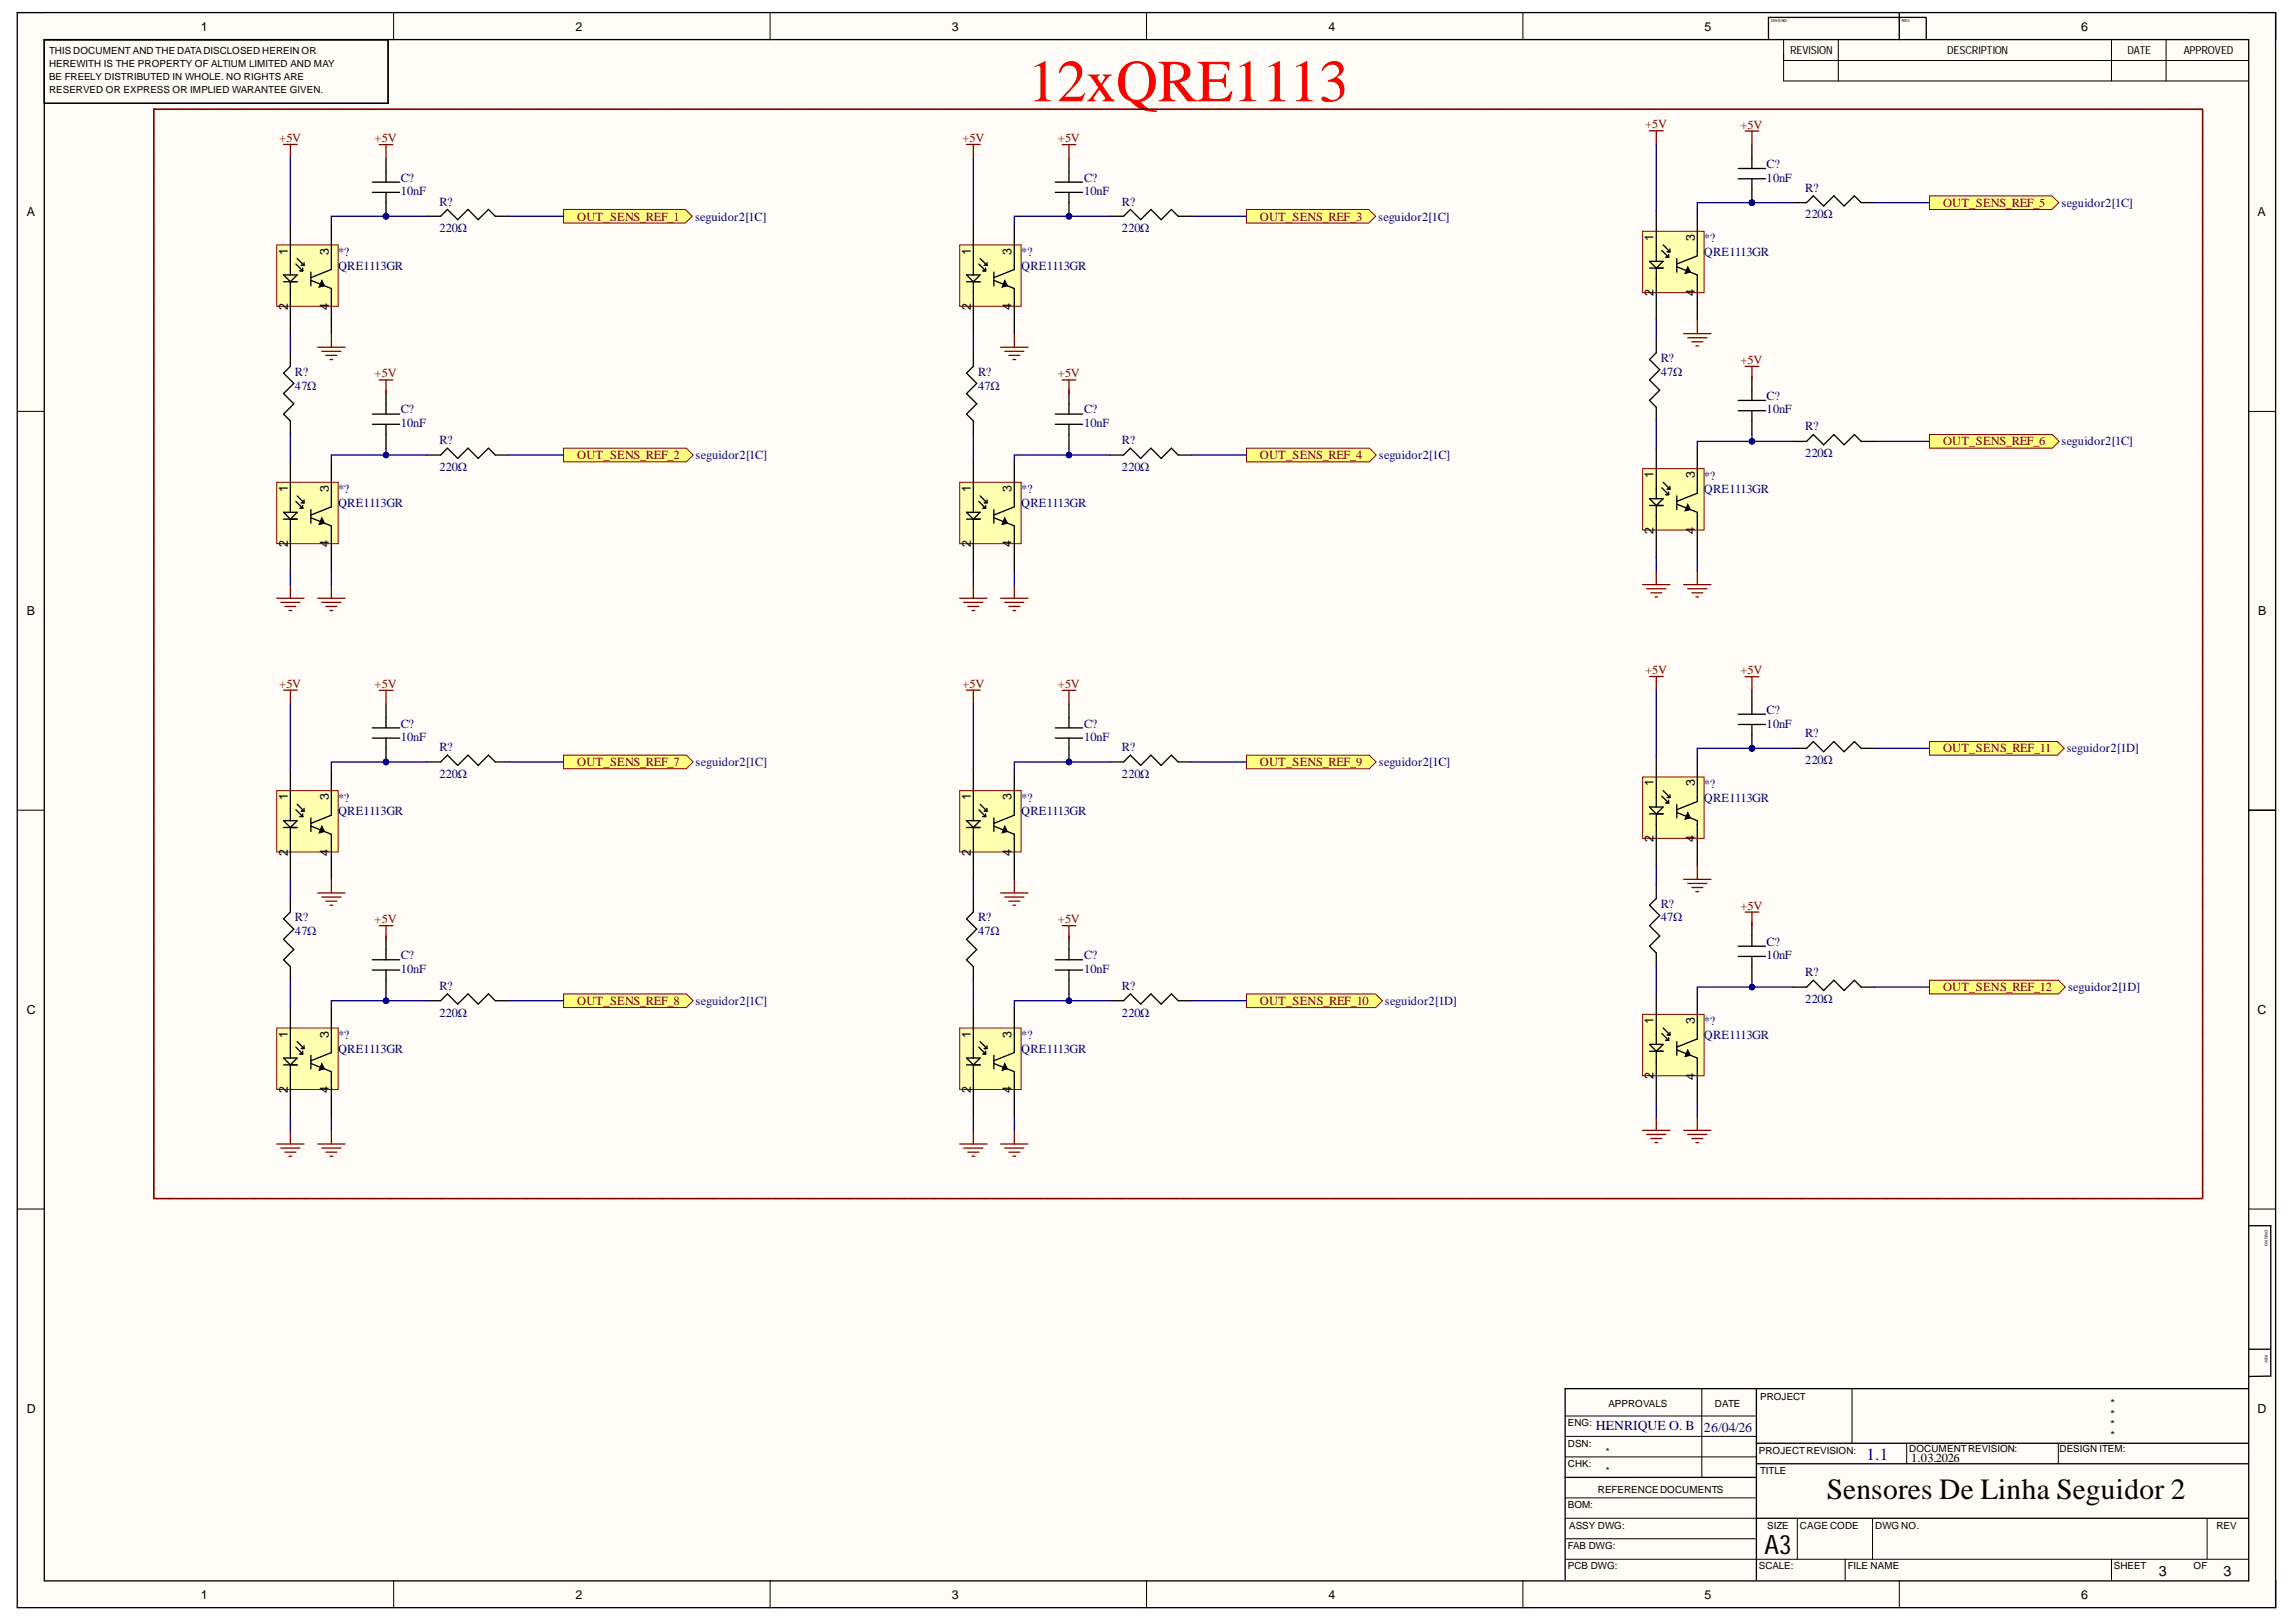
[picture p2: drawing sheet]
<svg xmlns="http://www.w3.org/2000/svg" width="297mm" height="210mm" viewBox="0 0 297 210" stroke-linecap="round" stroke-linejoin="round" font-family="sans-serif">
<defs><g id="words">
<text font-size="7.7" fill="#f00" x="133" y="13.1">12xQRE1113</text>
<text font-size="3.8" x="236.3" y="194">Sensores De Linha Seguidor 2</text>
<text font-size="3.5" x="228.3" y="201.1">A3</text>
<text font-size="2.2" fill="#000080" x="241.5" y="188.9">1.1</text>
<g font-size="1.9">
<text x="279.3" y="204">3</text>
<text x="287.7" y="204">3</text>
</g>
<g font-size="1.8" fill="#000080">
<text x="206.5" y="185.1">HENRIQUE O. B</text>
<text x="220.4" y="185.3">26/04/26</text>
</g>
<g font-size="1.6">
<text x="26" y="4">1</text>
<text x="74.4" y="4">2</text>
<text x="123.2" y="4">3</text>
<text x="171.9" y="4">4</text>
<text x="220.5" y="4">5</text>
<text x="269.2" y="4">6</text>
<text x="3.5" y="28">A</text>
<text x="292.1" y="28">A</text>
<text x="37.2" y="33" transform="rotate(-90 37.2 33)">1</text>
<text x="42.5" y="33" transform="rotate(-90 42.5 33)">3</text>
<text x="125.6" y="33" transform="rotate(-90 125.6 33)">1</text>
<text x="130.9" y="33" transform="rotate(-90 130.9 33)">3</text>
<text x="213.9" y="31.2" transform="rotate(-90 213.9 31.2)">1</text>
<text x="219.2" y="31.2" transform="rotate(-90 219.2 31.2)">3</text>
<text x="37.2" y="40.1" transform="rotate(-90 37.2 40.1)">2</text>
<text x="42.5" y="40.1" transform="rotate(-90 42.5 40.1)">4</text>
<text x="125.6" y="40.1" transform="rotate(-90 125.6 40.1)">2</text>
<text x="130.9" y="40.1" transform="rotate(-90 130.9 40.1)">4</text>
<text x="213.9" y="38.3" transform="rotate(-90 213.9 38.3)">2</text>
<text x="219.2" y="38.3" transform="rotate(-90 219.2 38.3)">4</text>
<text x="37.2" y="63.6" transform="rotate(-90 37.2 63.6)">1</text>
<text x="42.5" y="63.6" transform="rotate(-90 42.5 63.6)">3</text>
<text x="125.6" y="63.6" transform="rotate(-90 125.6 63.6)">1</text>
<text x="130.9" y="63.6" transform="rotate(-90 130.9 63.6)">3</text>
<text x="213.9" y="61.9" transform="rotate(-90 213.9 61.9)">1</text>
<text x="219.2" y="61.9" transform="rotate(-90 219.2 61.9)">3</text>
<text x="37.2" y="70.8" transform="rotate(-90 37.2 70.8)">2</text>
<text x="42.5" y="70.8" transform="rotate(-90 42.5 70.8)">4</text>
<text x="125.6" y="70.8" transform="rotate(-90 125.6 70.8)">2</text>
<text x="130.9" y="70.8" transform="rotate(-90 130.9 70.8)">4</text>
<text x="213.9" y="69" transform="rotate(-90 213.9 69)">2</text>
<text x="219.2" y="69" transform="rotate(-90 219.2 69)">4</text>
<text x="3.5" y="79.6">B</text>
<text x="292.2" y="79.6">B</text>
<text x="213.9" y="101.8" transform="rotate(-90 213.9 101.8)">1</text>
<text x="219.2" y="101.8" transform="rotate(-90 219.2 101.8)">3</text>
<text x="37.2" y="103.5" transform="rotate(-90 37.2 103.5)">1</text>
<text x="42.5" y="103.5" transform="rotate(-90 42.5 103.5)">3</text>
<text x="125.6" y="103.5" transform="rotate(-90 125.6 103.5)">1</text>
<text x="130.9" y="103.5" transform="rotate(-90 130.9 103.5)">3</text>
<text x="37.2" y="110.7" transform="rotate(-90 37.2 110.7)">2</text>
<text x="42.5" y="110.7" transform="rotate(-90 42.5 110.7)">4</text>
<text x="125.6" y="110.7" transform="rotate(-90 125.6 110.7)">2</text>
<text x="130.9" y="110.7" transform="rotate(-90 130.9 110.7)">4</text>
<text x="213.9" y="108.9" transform="rotate(-90 213.9 108.9)">2</text>
<text x="219.2" y="108.9" transform="rotate(-90 219.2 108.9)">4</text>
<text x="3.5" y="131.2">C</text>
<text x="292.1" y="131.2">C</text>
<text x="37.2" y="134.3" transform="rotate(-90 37.2 134.3)">1</text>
<text x="42.5" y="134.3" transform="rotate(-90 42.5 134.3)">3</text>
<text x="125.6" y="134.3" transform="rotate(-90 125.6 134.3)">1</text>
<text x="130.9" y="134.3" transform="rotate(-90 130.9 134.3)">3</text>
<text x="213.9" y="132.5" transform="rotate(-90 213.9 132.5)">1</text>
<text x="219.2" y="132.5" transform="rotate(-90 219.2 132.5)">3</text>
<text x="37.2" y="141.4" transform="rotate(-90 37.2 141.4)">2</text>
<text x="42.5" y="141.4" transform="rotate(-90 42.5 141.4)">4</text>
<text x="125.6" y="141.4" transform="rotate(-90 125.6 141.4)">2</text>
<text x="130.9" y="141.4" transform="rotate(-90 130.9 141.4)">4</text>
<text x="213.9" y="139.6" transform="rotate(-90 213.9 139.6)">2</text>
<text x="219.2" y="139.7" transform="rotate(-90 219.2 139.7)">4</text>
<text x="3.5" y="182.8">D</text>
<text x="292.1" y="182.8">D</text>
<text x="247.2" y="189.1">1.03.2026</text>
<text x="26" y="206.9">1</text>
<text x="74.4" y="206.9">2</text>
<text x="123.2" y="206.9">3</text>
<text x="171.9" y="206.9">4</text>
<text x="220.5" y="206.9">5</text>
<text x="269.2" y="206.9">6</text>
</g>
<g font-size="1.6" fill="#800000">
<text x="212.8" y="16.6">+5V</text>
<text x="225.2" y="16.7">+5V</text>
<text x="36.1" y="18.3">+5V</text>
<text x="48.5" y="18.3">+5V</text>
<text x="124.5" y="18.3">+5V</text>
<text x="136.9" y="18.3">+5V</text>
<text x="74.7" y="28.6">OUT_SENS_REF_1</text>
<text x="163" y="28.6">OUT_SENS_REF_3</text>
<text x="251.4" y="26.8">OUT_SENS_REF_5</text>
<text x="225.2" y="47.1">+5V</text>
<text x="48.5" y="48.8">+5V</text>
<text x="136.9" y="48.8">+5V</text>
<text x="74.7" y="59.4">OUT_SENS_REF_2</text>
<text x="163" y="59.4">OUT_SENS_REF_4</text>
<text x="251.4" y="57.6">OUT_SENS_REF_6</text>
<text x="36.1" y="89">+5V</text>
<text x="48.5" y="89">+5V</text>
<text x="124.5" y="89">+5V</text>
<text x="136.9" y="89">+5V</text>
<text x="212.8" y="87.2">+5V</text>
<text x="225.2" y="87.2">+5V</text>
<text x="74.7" y="99.1">OUT_SENS_REF_7</text>
<text x="163" y="99.1">OUT_SENS_REF_9</text>
<text x="251.4" y="97.4">OUT_SENS_REF_11</text>
<text x="48.5" y="119.4">+5V</text>
<text x="136.9" y="119.4">+5V</text>
<text x="225.2" y="117.7">+5V</text>
<text x="74.7" y="130.1">OUT_SENS_REF_8</text>
<text x="163" y="130.1">OUT_SENS_REF_10</text>
<text x="251.4" y="128.3">OUT_SENS_REF_12</text>
</g>
<g font-size="1.6" fill="#000080">
<text x="51.9" y="23.5">C?</text>
<text x="140.2" y="23.5">C?</text>
<text x="228.6" y="23.5">10nF</text>
<text x="228.6" y="21.7">C?</text>
<text x="51.9" y="25.3">10nF</text>
<text x="56.8" y="26.6">R?</text>
<text x="89.9" y="28.6">seguidor2[1C]</text>
<text x="140.2" y="25.3">10nF</text>
<text x="145.1" y="26.6">R?</text>
<text x="178.3" y="28.6">seguidor2[1C]</text>
<text x="233.5" y="28.2">220Ω</text>
<text x="233.5" y="24.8">R?</text>
<text x="266.7" y="26.8">seguidor2[1C]</text>
<text x="43.7" y="33.1">*?</text>
<text x="43.7" y="34.9">QRE1113GR</text>
<text x="56.8" y="30">220Ω</text>
<text x="132.1" y="33.1">*?</text>
<text x="132.1" y="34.9">QRE1113GR</text>
<text x="145.1" y="30">220Ω</text>
<text x="220.4" y="31.4">*?</text>
<text x="220.4" y="33.1">QRE1113GR</text>
<text x="214.8" y="46.9">R?</text>
<text x="38.1" y="50.5">47Ω</text>
<text x="38.1" y="48.7">R?</text>
<text x="51.9" y="53.5">C?</text>
<text x="126.5" y="50.5">47Ω</text>
<text x="126.5" y="48.7">R?</text>
<text x="140.2" y="53.5">C?</text>
<text x="214.8" y="48.7">47Ω</text>
<text x="228.6" y="53.5">10nF</text>
<text x="228.6" y="51.7">C?</text>
<text x="51.9" y="55.3">10nF</text>
<text x="56.8" y="57.5">R?</text>
<text x="90" y="59.4">seguidor2[1C]</text>
<text x="140.2" y="55.3">10nF</text>
<text x="145.1" y="57.5">R?</text>
<text x="178.4" y="59.4">seguidor2[1C]</text>
<text x="233.5" y="59.2">220Ω</text>
<text x="233.5" y="55.7">R?</text>
<text x="266.7" y="57.6">seguidor2[1C]</text>
<text x="43.7" y="63.8">*?</text>
<text x="43.7" y="65.6">QRE1113GR</text>
<text x="56.8" y="60.9">220Ω</text>
<text x="132.1" y="63.8">*?</text>
<text x="132.1" y="65.6">QRE1113GR</text>
<text x="145.1" y="60.9">220Ω</text>
<text x="220.4" y="62.1">*?</text>
<text x="220.4" y="63.8">QRE1113GR</text>
<text x="51.9" y="95.9">10nF</text>
<text x="51.9" y="94.1">C?</text>
<text x="140.2" y="95.9">10nF</text>
<text x="140.2" y="94.1">C?</text>
<text x="228.6" y="94.1">10nF</text>
<text x="228.6" y="92.4">C?</text>
<text x="233.5" y="95.4">R?</text>
<text x="56.8" y="100.7">220Ω</text>
<text x="56.8" y="97.2">R?</text>
<text x="90" y="99.1">seguidor2[1C]</text>
<text x="145.1" y="100.7">220Ω</text>
<text x="145.1" y="97.2">R?</text>
<text x="178.4" y="99.1">seguidor2[1C]</text>
<text x="233.5" y="98.9">220Ω</text>
<text x="267.4" y="97.4">seguidor2[1D]</text>
<text x="43.7" y="103.8">*?</text>
<text x="43.7" y="105.5">QRE1113GR</text>
<text x="132.1" y="103.8">*?</text>
<text x="132.1" y="105.5">QRE1113GR</text>
<text x="220.4" y="102">*?</text>
<text x="220.4" y="103.8">QRE1113GR</text>
<text x="38.1" y="119.2">R?</text>
<text x="126.5" y="119.2">R?</text>
<text x="214.8" y="119.2">47Ω</text>
<text x="214.8" y="117.6">R?</text>
<text x="38.1" y="121">47Ω</text>
<text x="51.9" y="125.9">10nF</text>
<text x="51.9" y="124.1">C?</text>
<text x="126.5" y="121">47Ω</text>
<text x="140.2" y="125.9">10nF</text>
<text x="140.2" y="124.1">C?</text>
<text x="228.6" y="124.1">10nF</text>
<text x="228.6" y="122.4">C?</text>
<text x="56.8" y="131.6">220Ω</text>
<text x="56.8" y="128.1">R?</text>
<text x="90" y="130.1">seguidor2[1C]</text>
<text x="145.1" y="131.6">220Ω</text>
<text x="145.1" y="128.1">R?</text>
<text x="179.2" y="130.1">seguidor2[1D]</text>
<text x="233.5" y="129.8">220Ω</text>
<text x="233.5" y="126.3">R?</text>
<text x="267.5" y="128.3">seguidor2[1D]</text>
<text x="43.7" y="134.5">*?</text>
<text x="43.7" y="136.2">QRE1113GR</text>
<text x="132.1" y="134.5">*?</text>
<text x="132.1" y="136.2">QRE1113GR</text>
<text x="220.4" y="132.7">*?</text>
<text x="220.4" y="134.5">QRE1113GR</text>
</g>
<g font-size="1.4">
<text x="231.6" y="7">REVISION</text>
<text x="251.9" y="7">DESCRIPTION</text>
<text x="275.2" y="7">DATE</text>
<text x="282.5" y="7">APPROVED</text>
<text x="273" y="184.8">*</text>
<text x="273" y="182">*</text>
<text x="273" y="183.5">*</text>
<text x="273" y="186.3">*</text>
</g>
<g font-size="1.3">
<text x="6.3" y="6.9">THIS DOCUMENT AND THE DATADISCLOSED HEREIN OR</text>
<text x="6.3" y="8.6">HEREWITH IS THE PROPERTY OF ALTIUM LIMITED AND MAY</text>
<text x="6.3" y="10.3">BE FREELY DISTRIBUTED IN WHOLE. NO RIGHTS ARE</text>
<text x="6.3" y="12">RESERVED OR EXPRESS OR IMPLIED WARANTEE GIVEN.</text>
<text x="202.8" y="184.6">ENG:</text>
<text x="207.7" y="185.6">*</text>
<text x="208.1" y="182.1">APPROVALS</text>
<text x="221.9" y="182.1">DATE</text>
<text x="227.7" y="181.2">PROJECT</text>
<text x="202.8" y="187.2">DSN:</text>
<text x="202.8" y="189.9">CHK:</text>
<text x="207.7" y="188.3">*</text>
<text x="207.7" y="190.7">*</text>
<text x="227.5" y="188.1">PROJECTREVISION:</text>
<text x="227.7" y="190.7">TITLE</text>
<text x="247" y="188">DOCUMENTREVISION:</text>
<text x="266.4" y="188">DESIGN ITEM:</text>
<text x="202.8" y="195.1">BOM:</text>
<text x="203" y="197.8">ASSY DWG:</text>
<text x="206.7" y="193.2">REFERENCEDOCUMENTS</text>
<text x="228.6" y="197.8">SIZE</text>
<text x="232.9" y="197.8">CAGE CODE</text>
<text x="242.6" y="197.8">DWG NO.</text>
<text x="286.7" y="197.8">REV</text>
<text x="202.8" y="200.5">FAB DWG:</text>
<text x="202.8" y="203.1">PCB DWG:</text>
<text x="227.5" y="203.1">SCALE:</text>
<text x="239" y="203.1">FILE NAME</text>
<text x="273.5" y="203.1">SHEET</text>
<text x="283.8" y="203.1">OF</text>
</g>
<g font-size=".5">
<text x="229.1" y="2.9">DWG NO:</text>
<text x="246.1" y="2.9">REV:</text>
<text x="293" y="159.2" transform="rotate(90 293 159.2)">DWG NO:</text>
<text x="293" y="175.4" transform="rotate(90 293 175.4)">REV:</text>
</g>
</g></defs>
<g fill="#fffcf8">
<path d="M2.2 1.6h292.2v206.5h-292.2z" fill-rule="evenodd"/>
<path d="M5.8 5.2h285.1v199.3h-285.1z" fill-rule="evenodd"/>
</g>
<g fill="none" stroke="#000" stroke-width=".13">
<path d="M2.2 1.6h3.6M50.9 1.6v3.6M99.6 1.6v3.6M148.3 1.6v3.6M197 1.6v3.6M230.7 5.2v5.3h60.1M230.7 7.8h60.1M237.8 5.2v5.3M245.7 1.6v3.6M273.2 5.2v5.3M280.2 5.2v5.3M290.9 1.6h3.5v3.6"/>
<path d="M2.2 53.2h3.6M290.9 53.2h3.5M2.2 104.8h3.6M290.9 104.8h3.5M2.2 156.5h3.6M290.9 156.5h3.5M220.2 179.7v11.5M239.6 179.7v7.1M202.5 185.9h24.7M202.5 183.2h24.7M202.5 188.5h24.7M202.5 196.5h24.7"/>
<path d="M202.5 193.8h24.7M202.5 199.1h24.7M232.5 196.5v5.3M242.3 196.5v5.3M246.7 186.8v2.6M266.3 186.8v2.6M285.5 196.5v5.3M50.9 204.5v3.6M99.6 204.5v3.6M148.3 204.5v3.6M197 204.5v3.6M202.5 201.8h88.3"/>
<path d="M238.7 201.8v2.6M245.7 204.5v3.6M273.2 201.8v2.6M294.4 204.5v3.6"/>
</g>
<g fill="none" stroke="#000" stroke-width=".17">
<path d="M2.2 1.6h292.2v206.4h-292.2zM5.7 5.1h285.2v199.5h-285.2zM5.7 5.2h44.5v8.2h-44.5M245.7 1.6v3.5M249.2 2.3h-20.4v2.7M249.2 2.3v2.8M290.9 104.8h3.5M291 158.6h2.8v19.5h-2.9M227.2 179.7v24.7M290.8 179.7h-88.3v24.7M291 174.6h2.8M202.5 191.2h24.7"/>
<path d="M227.2 186.8h63.6M227.2 189.4h63.6M227.2 196.5h63.6"/>
</g>
<path d="M35.8 31.7h8v7.9h-8z" fill-rule="evenodd" fill="#ffffb0"/>
<path d="M35.8 31.7h8v7.9h-8z" fill="none" stroke="#800000" stroke-width=".13"/>
<g fill="none" stroke="#000" stroke-width=".17">
<path d="M36.7 35.6h1.7l-.8 .9zM36.7 36.5h1.7M37.6 29v6.6M37.6 36.5v6.7M38.3 34.2l.9 .8M38.4 33.5l.9 .8M38.8 35h.4M39 34.3h.3M39.2 34.7v.3M39.3 34v.3M40.2 36.3l2.7 1v5.9M40.2 35.2v1.8"/>
<path d="M42.9 29v5.9l-2.7 1"/>
</g>
<path d="M41.6 36.3l.4 .7-.7 .2z" fill="#000"/>
<path d="M41.6 36.3l.4 .7-.7 .2z" fill="none" stroke="#000" stroke-width=".13"/>
<path d="M72.9 27.1h15.8l.8 .9-.8 .9h-15.8z" fill-rule="evenodd" fill="#ffff80"/>
<path d="M72.9 27.1h15.8l.8 .9-.8 .9h-15.8z" fill="none" stroke="#800000" stroke-width=".13"/>
<path d="M19.9 155v.2zM19.9 154.7v.2zM19.9 154.3v.1v.2zM19.9 154v.2zM19.9 153.6v.1v.2zM19.9 153.3v.2zM19.9 153v.2zM19.9 152.6v.1v.2zM19.9 152.3v.2zM19.9 152v.2zM19.9 151.6v.3zM19.9 151.3v.2zM19.9 150.9v.1v.2zM19.9 150.6v.2zM19.9 150.3v.2zM19.9 149.9v.1v.2zM19.9 149.6v.2zM19.9 149.2v.1v.2zM19.9 148.9v.3zM19.9 148.6v.2zM19.9 148.2v.1v.2zM19.9 147.9v.2zM19.9 147.6v.2zM19.9 147.2v.1v.2zM19.9 146.9v.2zM19.9 146.5v.1v.2zM19.9 146.2v.2zM19.9 145.9v.2zM19.9 145.5v.1v.2zM19.9 145.2v.2zM19.9 144.8v.1v.2zM19.9 144.5v.3zM19.9 144.2v.2zM19.9 143.8v.1v.2zM19.9 143.5v.2zM19.9 143.2v.2zM19.9 142.8v.3zM19.9 142.5v.2zM19.9 142.1v.1v.2zM19.9 141.8v.2zM19.9 141.5v.2zM19.9 141.1v.1v.2zM19.9 140.8v.2zM19.9 140.5v.2zM19.9 140.1v.3zM19.9 139.8v.2zM19.9 139.4v.1v.2zM19.9 139.1v.2zM19.9 138.8v.2zM19.9 138.4v.1v.2zM19.9 138.1v.2zM19.9 137.7v.1v.2zM19.9 137.4v.2zM19.9 137.1v.2zM19.9 136.7v.1v.2zM19.9 136.4v.2zM19.9 136.1v.2zM19.9 135.7v.3zM19.9 135.4v.2zM19.9 135v.1v.2zM19.9 134.7v.2zM19.9 134.4v.2zM19.9 134v.1v.2zM19.9 133.7v.2zM19.9 133.4v.2zM19.9 133v.3zM19.9 132.7v.2zM19.9 132.3v.1v.2zM19.9 132v.2zM19.9 131.7v.2zM19.9 131.3v.1v.2zM19.9 131v.2zM19.9 130.6v.1v.2zM19.9 130.3v.3zM19.9 130v.2zM19.9 129.6v.1v.2zM19.9 129.3v.2zM19.9 129v.2zM19.9 128.6v.3zM19.9 128.3v.2zM19.9 127.9v.1v.2zM19.9 127.6v.2zM19.9 127.3v.2zM19.9 126.9v.1v.2zM19.9 126.6v.2zM19.9 126.3v.2zM19.9 125.9v.3zM19.9 125.6v.2zM19.9 125.2v.1v.2zM19.9 124.9v.2zM19.9 124.6v.2zM19.9 124.2v.1v.2zM19.9 123.9v.2zM19.9 123.5v.1v.2zM19.9 123.2v.3zM19.9 122.9v.2zM19.9 122.5v.1v.2zM19.9 122.2v.2zM19.9 121.9v.2zM19.9 121.5v.1v.2zM19.9 121.2v.2zM19.9 120.8v.1v.2zM19.9 120.5v.2zM19.9 120.2v.2zM19.9 119.8v.1v.2zM19.9 119.5v.2zM19.9 119.2v.2zM19.9 118.8v.3zM19.9 118.5v.2zM19.9 118.1v.1v.2zM19.9 117.8v.2zM19.9 117.5v.2zM19.9 117.1v.1v.2zM19.9 116.8v.2zM19.9 116.5v.2zM19.9 116.1v.3zM19.9 115.8v.2zM19.9 115.4v.1v.2zM19.9 115.1v.2zM19.9 114.8v.2zM19.9 114.4v.1v.2zM19.9 114.1v.2zM19.9 113.7v.1v.2zM19.9 113.4v.2zM19.9 113.1v.2zM19.9 112.7v.1v.2zM19.9 112.4v.2zM19.9 112.1v.2zM19.9 111.7v.3zM19.9 111.4v.2zM19.9 111v.1v.2zM19.9 110.7v.2zM19.9 110.4v.2zM19.9 110v.1v.2zM19.9 109.7v.2zM19.9 109.4v.2zM19.9 109v.3zM19.9 108.7v.2zM19.9 108.3v.1v.2zM19.9 108v.2zM19.9 107.7v.2zM19.9 107.3v.1v.2zM19.9 107v.2zM19.9 106.6v.1v.2zM19.9 106.3v.2zM19.9 106v.2zM19.9 105.6v.1v.2zM19.9 105.3v.2zM19.9 105v.2zM19.9 104.6v.3zM19.9 104.3v.2zM19.9 103.9v.1v.2zM19.9 103.6v.2zM19.9 103.3v.2zM19.9 102.9v.1v.2zM19.9 102.6v.2zM19.9 102.3v.2zM19.9 101.9v.3zM19.9 101.6v.2zM19.9 101.2v.1v.2zM19.9 100.9v.2zM19.9 100.6v.2zM19.9 100.2v.1v.2zM19.9 99.9v.2zM19.9 99.5v.1v.2zM19.9 99.2v.3zM19.9 98.9v.2zM19.9 98.5v.1v.2zM19.9 98.2v.2zM19.9 97.9v.2zM19.9 97.5v.3zM19.9 97.2v.2zM19.9 96.8v.1v.2zM19.9 96.5v.2zM19.9 96.2v.2zM19.9 95.8v.1v.2zM19.9 95.5v.2zM19.9 95.2v.2zM19.9 94.8v.3zM19.9 94.5v.2zM19.9 94.1v.1v.2zM19.9 93.8v.2zM19.9 93.5v.2zM19.9 93.1v.1v.2zM19.9 92.8v.2zM19.9 92.4v.1v.2zM19.9 92.1v.3zM19.9 91.8v.2zM19.9 91.4v.1v.2zM19.9 91.1v.2zM19.9 90.8v.2zM19.9 90.4v.1v.2zM19.9 90.1v.2zM19.9 89.7v.1v.2zM19.9 89.4v.2zM19.9 89.1v.2zM19.9 88.7v.1v.2zM19.9 88.4v.2zM19.9 88.1v.2zM19.9 87.7v.3zM19.9 87.4v.2zM19.9 87v.1v.2zM19.9 86.7v.2zM19.9 86.4v.2zM19.9 86v.1v.2zM19.9 85.7v.2zM19.9 85.4v.2zM19.9 85v.3zM19.9 84.7v.2zM19.9 84.3v.1v.2zM19.9 84v.2zM19.9 83.7v.2zM19.9 83.3v.1v.2zM19.9 83v.2zM19.9 82.6v.1v.2zM19.9 82.3v.2zM19.9 82v.2zM19.9 81.6v.1v.2zM19.9 81.3v.2zM19.9 81v.2zM19.9 80.6v.3zM19.9 80.3v.2zM19.9 79.9v.1v.2zM19.9 79.6v.2zM19.9 79.3v.2zM19.9 78.9v.1v.2zM19.9 78.6v.2zM19.9 78.3v.2zM19.9 77.9v.3zM19.9 77.6v.2zM19.9 77.2v.1v.2zM19.9 76.9v.2zM19.9 76.6v.2zM19.9 76.2v.1v.2zM19.9 75.9v.2zM19.9 75.5v.1v.2zM19.9 75.2v.2zM19.9 74.9v.2zM19.9 74.5v.1v.2zM19.9 74.2v.2zM19.9 73.9v.2zM19.9 73.5v.3zM19.9 73.2v.2zM19.9 72.8v.1v.2zM19.9 72.5v.2zM19.9 72.2v.2zM19.9 71.8v.1v.2zM19.9 71.5v.2zM19.9 71.2v.2zM19.9 70.8v.3zM19.9 70.5v.2zM19.9 70.1v.1v.2zM19.9 69.8v.2zM19.9 69.5v.2zM19.9 69.1v.1v.2zM19.9 68.8v.2zM19.9 68.4v.1v.2zM19.9 68.1v.3zM19.9 67.8v.2zM19.9 67.4v.1v.2zM19.9 67.1v.2zM19.9 66.8v.2zM19.9 66.4v.3zM19.9 66.1v.2zM19.9 65.7v.1v.2zM19.9 65.4v.2zM19.9 65.1v.2zM19.9 64.7v.1v.2zM19.9 64.4v.2zM19.9 64.1v.2zM19.9 63.7v.3zM19.9 63.4v.2zM19.9 63v.1v.2zM19.9 62.7v.2zM19.9 62.4v.2zM19.9 62v.1v.2zM19.9 61.7v.2zM19.9 61.3v.1v.2zM19.9 61v.3zM19.9 60.7v.2zM19.9 60.3v.1v.2zM19.9 60v.2zM19.9 59.7v.2zM19.9 59.3v.3zM19.9 59v.2zM19.9 58.6v.1v.2zM19.9 58.3v.2zM19.9 58v.2zM19.9 57.6v.1v.2zM19.9 57.3v.2zM19.9 57v.2zM19.9 56.6v.3zM19.9 56.3v.2zM19.9 55.9v.1v.2zM19.9 55.6v.2zM19.9 55.3v.2zM19.9 54.9v.1v.2zM19.9 54.6v.2zM19.9 54.3v.2zM19.9 53.9v.3zM19.9 53.6v.2zM19.9 53.2v.1v.2zM19.9 52.9v.2zM19.9 52.6v.2zM19.9 52.2v.1v.2zM19.9 51.9v.2zM19.9 51.5v.1v.2zM19.9 51.2v.2zM19.9 50.9v.2zM19.9 50.5v.1v.2zM19.9 50.2v.2zM19.9 49.9v.2zM19.9 49.5v.3zM19.9 49.2v.2zM19.9 48.8v.1v.2zM19.9 48.5v.2zM19.9 48.2v.2zM19.9 47.8v.1v.2zM19.9 47.5v.2zM19.9 47.2v.2zM19.9 46.8v.3zM19.9 46.5v.2zM19.9 46.1v.1v.2zM19.9 45.8v.2zM19.9 45.5v.2zM19.9 45.1v.1v.2zM19.9 44.8v.2zM19.9 44.4v.1v.2zM19.9 44.1v.2zM19.9 43.8v.2zM19.9 43.4v.1v.2zM19.9 43.1v.2zM19.9 42.8v.2zM19.9 42.4v.3zM19.9 42.1v.2zM19.9 41.7v.1v.2zM19.9 41.4v.2zM19.9 41.1v.2zM19.9 40.7v.1v.2zM19.9 40.4v.2zM19.9 40.1v.2zM19.9 39.7v.3zM19.9 39.4v.2zM19.9 39v.1v.2zM19.9 38.7v.2zM19.9 38.4v.2zM19.9 38v.1v.2zM19.9 37.7v.2zM19.9 37.3v.1v.2zM19.9 37v.3zM19.9 36.7v.2zM19.9 36.3v.1v.2zM19.9 36v.2zM19.9 35.7v.2zM19.9 35.3v.3zM19.9 35v.2zM19.9 34.6v.1v.2zM19.9 34.3v.2zM19.9 34v.2zM19.9 33.6v.1v.2zM19.9 33.3v.2zM19.9 33v.2zM19.9 32.6v.3zM19.9 32.3v.2zM19.9 31.9v.1v.2zM19.9 31.6v.2zM19.9 31.3v.2zM19.9 30.9v.1v.2zM19.9 30.6v.2zM19.9 30.2v.1v.2zM19.9 29.9v.3zM19.9 29.6v.2zM19.9 29.2v.1v.2zM19.9 28.9v.2zM19.9 28.6v.2zM19.9 28.2v.3zM19.9 27.9v.2zM19.9 27.5v.1v.2zM19.9 27.2v.2zM19.9 26.9v.2zM19.9 26.5v.1v.2zM19.9 26.2v.2zM19.9 25.9v.2zM19.9 25.5v.3zM19.9 25.2v.2zM19.9 24.8v.1v.2zM19.9 24.5v.2zM19.9 24.2v.2zM19.9 23.8v.1v.2zM19.9 23.5v.2zM19.9 23.1v.1v.2zM19.9 22.8v.3zM19.9 22.5v.2zM19.9 22.1v.1v.2zM19.9 21.8v.2zM19.9 21.5v.2zM19.9 21.1v.1v.2zM19.9 20.8v.2zM19.9 20.4v.1v.2zM19.9 20.1v.2zM19.9 19.8v.2zM19.9 19.4v.1v.2zM19.9 19.1v.2zM19.9 18.8v.2zM19.9 18.4v.3zM19.9 18.1v.2zM19.9 17.7v.1v.2zM19.9 17.4v.2zM19.9 17.1v.2zM19.9 16.7v.1v.2zM19.9 16.4v.2zM19.9 16.1v.2zM19.9 15.7v.3zM19.9 15.4v.2zM19.9 15v.1v.2zM19.9 14.7v.2zM19.9 14.4v.2zM19.9 14.1l.1 .1-.1-.1v.1zM20.1 14.1h.3l-.2 .1zM20.5 14.1h.2l-.2 .1zM20.8 14.1h.2l-.2 .1zM21.1 14.1h.3l-.2 .1zM21.5 14.1h.2l-.2 .1zM21.8 14.1h.3l-.3 .1zM22.2 14.1h.2l-.2 .1zM22.5 14.1h.2l-.2 .1zM22.8 14.1h.3l-.2 .1zM23.2 14.1h.2l-.2 .1zM23.5 14.1h.2l-.2 .1zM23.8 14.1h.3l-.2 .1zM24.2 14.1h.2l-.2 .1zM24.5 14.1h.3l-.2 .1zM24.9 14.1h.2l-.2 .1zM25.2 14.1h.2l-.2 .1zM25.5 14.1h.3l-.2 .1zM25.9 14.1h.2l-.2 .1zM26.2 14.1h.3l-.3 .1zM26.6 14.1h.2l-.2 .1zM26.9 14.1h.2l-.2 .1zM27.2 14.1h.3l-.2 .1zM27.6 14.1h.2l-.2 .1zM27.9 14.1h.2l-.2 .1zM28.2 14.1h.3l-.2 .1zM28.6 14.1h.2l-.2 .1zM28.9 14.1h.3l-.3 .1zM29.3 14.1h.2l-.2 .1zM29.6 14.1h.2l-.2 .1zM29.9 14.1h.3l-.2 .1zM30.3 14.1h.2l-.2 .1zM30.6 14.1h.3l-.3 .1zM31 14.1h.2l-.2 .1zM31.3 14.1h.2l-.2 .1zM31.6 14.1h.3l-.2 .1zM32 14.1h.2l-.2 .1zM32.3 14.1h.2l-.2 .1zM32.6 14.1h.3l-.2 .1zM33 14.1h.2l-.2 .1zM33.3 14.1h.3l-.3 .1zM33.7 14.1h.2l-.2 .1zM34 14.1h.2l-.2 .1zM34.3 14.1h.3l-.2 .1zM34.7 14.1h.2l-.2 .1zM35 14.1h.3l-.3 .1zM35.3 14.1h.3l-.2 .1zM35.7 14.1h.2l-.2 .1zM36 14.1h.3l-.2 .1zM36.4 14.1h.2l-.2 .1zM36.7 14.1h.2l-.2 .1zM37 14.1h.3l-.2 .1zM37.4 14.1h.2l-.2 .1zM37.7 14.1h.3l-.3 .1zM38.1 14.1h.2l-.2 .1zM38.4 14.1h.2l-.2 .1zM38.7 14.1h.3l-.2 .1zM39.1 14.1h.2l-.2 .1zM39.4 14.1h.2l-.2 .1zM39.7 14.1h.3l-.2 .1zM40.1 14.1h.2l-.2 .1zM40.4 14.1h.3l-.2 .1zM40.8 14.1h.2l-.2 .1zM41.1 14.1h.2l-.2 .1zM41.4 14.1h.3l-.2 .1zM41.8 14.1h.2l-.2 .1zM42.1 14.1h.3l-.3 .1zM42.5 14.1h.2l-.2 .1zM42.8 14.1h.2l-.2 .1zM43.1 14.1h.3l-.2 .1zM43.5 14.1h.2l-.2 .1zM43.8 14.1h.2l-.2 .1zM44.1 14.1h.3l-.2 .1zM44.5 14.1h.2l-.2 .1zM44.8 14.1h.3l-.2 .1zM45.2 14.1h.2l-.2 .1zM45.5 14.1h.2l-.2 .1zM45.8 14.1h.3l-.2 .1zM46.2 14.1h.2l-.2 .1zM46.5 14.1h.3l-.3 .1zM46.9 14.1h.2l-.2 .1zM47.2 14.1h.2l-.2 .1zM47.5 14.1h.3l-.2 .1zM47.9 14.1h.2l-.2 .1zM48.2 14.1h.2l-.2 .1zM48.5 14.1h.3l-.2 .1zM48.9 14.1h.2l-.2 .1zM49.2 14.1h.3l-.2 .1zM49.6 14.1h.2l-.2 .1zM49.9 14.1h.2l-.2 .1zM50.2 14.1h.3l-.2 .1zM50.6 14.1h.2l-.2 .1zM50.9 14.1h.3l-.3 .1zM51.3 14.1h.2l-.2 .1zM51.6 14.1h.2l-.2 .1zM51.9 14.1h.3l-.2 .1zM52.3 14.1h.2l-.2 .1zM52.6 14.1h.2l-.2 .1zM52.9 14.1h.3l-.2 .1zM53.3 14.1h.2l-.2 .1zM53.6 14.1h.3l-.3 .1zM54 14.1h.2l-.2 .1zM54.3 14.1h.2l-.2 .1zM54.6 14.1h.3l-.2 .1zM55 14.1h.2l-.2 .1zM55.3 14.1h.3l-.3 .1zM55.6 14.1h.3l-.2 .1zM56 14.1h.2l-.2 .1zM56.3 14.1h.3l-.2 .1zM56.7 14.1h.2l-.2 .1zM57 14.1h.2l-.2 .1zM57.3 14.1h.3l-.2 .1zM57.7 14.1h.2l-.2 .1zM58 14.1h.3l-.3 .1zM58.4 14.1h.2l-.2 .1zM58.7 14.1h.2l-.2 .1zM59 14.1h.3l-.2 .1zM59.4 14.1h.2l-.2 .1zM59.7 14.1h.3l-.3 .1zM60 14.1h.3l-.2 .1zM60.4 14.1h.2l-.2 .1zM60.7 14.1h.3l-.2 .1zM61.1 14.1h.2l-.2 .1zM61.4 14.1h.2l-.2 .1zM61.7 14.1h.3l-.2 .1zM62.1 14.1h.2l-.2 .1zM62.4 14.1h.3l-.3 .1zM62.8 14.1h.2l-.2 .1zM63.1 14.1h.2l-.2 .1zM63.4 14.1h.3l-.2 .1zM63.8 14.1h.2l-.2 .1zM64.1 14.1h.2l-.2 .1zM64.4 14.1h.3l-.2 .1zM64.8 14.1h.2l-.2 .1zM65.1 14.1h.3l-.2 .1zM65.5 14.1h.2l-.2 .1zM65.8 14.1h.2l-.2 .1zM66.1 14.1h.3l-.2 .1zM66.5 14.1h.2l-.2 .1zM66.8 14.1h.3l-.3 .1zM67.2 14.1h.2l-.2 .1zM67.5 14.1h.2l-.2 .1zM67.8 14.1h.3l-.2 .1zM68.2 14.1h.2l-.2 .1zM68.5 14.1h.2l-.2 .1zM68.8 14.1h.3l-.2 .1zM69.2 14.1h.2l-.2 .1zM69.5 14.1h.3l-.2 .1zM69.9 14.1h.2l-.2 .1zM70.2 14.1h.2l-.2 .1zM70.5 14.1h.3l-.2 .1zM70.9 14.1h.2l-.2 .1zM71.2 14.1h.3l-.3 .1zM71.6 14.1h.2l-.2 .1zM71.9 14.1h.2l-.2 .1zM72.2 14.1h.3l-.2 .1zM72.6 14.1h.2l-.2 .1zM72.9 14.1h.2l-.2 .1zM73.2 14.1h.3l-.2 .1zM73.6 14.1h.2l-.2 .1zM73.9 14.1h.3l-.3 .1zM74.3 14.1h.2l-.2 .1zM74.6 14.1h.2l-.2 .1zM74.9 14.1h.3l-.2 .1zM75.3 14.1h.2l-.2 .1zM75.6 14.1h.3l-.3 .1zM76 14.1h.2l-.2 .1zM76.3 14.1h.2l-.2 .1zM76.6 14.1h.3l-.2 .1zM77 14.1h.2l-.2 .1zM77.3 14.1h.2l-.2 .1zM77.6 14.1h.3l-.2 .1zM78 14.1h.2l-.2 .1zM78.3 14.1h.3l-.3 .1zM78.7 14.1h.2l-.2 .1zM79 14.1h.2l-.2 .1zM79.3 14.1h.3l-.2 .1zM79.7 14.1h.2l-.2 .1zM80 14.1h.3l-.3 .1zM80.3 14.1h.3l-.2 .1zM80.7 14.1h.2l-.2 .1zM81 14.1h.3l-.2 .1zM81.4 14.1h.2l-.2 .1zM81.7 14.1h.2l-.2 .1zM82 14.1h.3l-.2 .1zM82.4 14.1h.2l-.2 .1zM82.7 14.1h.3l-.3 .1zM83.1 14.1h.2l-.2 .1zM83.4 14.1h.2l-.2 .1zM83.7 14.1h.3l-.2 .1zM84.1 14.1h.2l-.2 .1zM84.4 14.1h.2l-.2 .1zM84.7 14.1h.3l-.2 .1zM85.1 14.1h.2l-.2 .1zM85.4 14.1h.3l-.2 .1zM85.8 14.1h.2l-.2 .1zM86.1 14.1h.2l-.2 .1zM86.4 14.1h.3l-.2 .1zM86.8 14.1h.2l-.2 .1zM87.1 14.1h.3l-.3 .1zM87.5 14.1h.2l-.2 .1zM87.8 14.1h.2l-.2 .1zM88.1 14.1h.3l-.2 .1zM88.5 14.1h.2l-.2 .1zM88.8 14.1h.2l-.2 .1zM89.1 14.1h.3l-.2 .1zM89.5 14.1h.2l-.2 .1zM89.8 14.1h.3l-.2 .1zM90.2 14.1h.2l-.2 .1zM90.5 14.1h.2l-.2 .1zM90.8 14.1h.3l-.2 .1zM91.2 14.1h.2l-.2 .1zM91.5 14.1h.3l-.3 .1zM91.9 14.1h.2l-.2 .1zM92.2 14.1h.2l-.2 .1zM92.5 14.1h.3l-.2 .1zM92.9 14.1h.2l-.2 .1zM93.2 14.1h.2l-.2 .1zM93.5 14.1h.3l-.2 .1zM93.9 14.1h.2l-.2 .1zM94.2 14.1h.3l-.3 .1zM94.6 14.1h.2l-.2 .1zM94.9 14.1h.2l-.2 .1zM95.2 14.1h.3l-.2 .1zM95.6 14.1h.2l-.2 .1zM95.9 14.1h.3l-.3 .1zM96.3 14.1h.2l-.2 .1zM96.6 14.1h.2l-.2 .1zM96.9 14.1h.3l-.2 .1zM97.3 14.1h.2l-.2 .1zM97.6 14.1h.2l-.2 .1zM97.9 14.1h.3l-.2 .1zM98.3 14.1h.2l-.2 .1zM98.6 14.1h.3l-.3 .1zM99 14.1h.2l-.2 .1zM99.3 14.1h.2l-.2 .1zM99.6 14.1h.3l-.2 .1zM100 14.1h.2l-.2 .1zM100.3 14.1h.3l-.3 .1zM100.6 14.1h.3l-.2 .1zM101 14.1h.2l-.2 .1zM101.3 14.1h.3l-.2 .1zM101.7 14.1h.2l-.2 .1zM102 14.1h.2l-.2 .1zM102.3 14.1h.3l-.2 .1zM102.7 14.1h.2l-.2 .1zM103 14.1h.3l-.3 .1zM103.4 14.1h.2l-.2 .1zM103.7 14.1h.2l-.2 .1zM104 14.1h.3l-.2 .1zM104.4 14.1h.2l-.2 .1zM104.7 14.1h.2l-.2 .1zM105 14.1h.3l-.2 .1zM105.4 14.1h.2l-.2 .1zM105.7 14.1h.3l-.2 .1zM106.1 14.1h.2l-.2 .1zM106.4 14.1h.2l-.2 .1zM106.7 14.1h.3l-.2 .1zM107.1 14.1h.2l-.2 .1zM107.4 14.1h.3l-.3 .1zM107.8 14.1h.2l-.2 .1zM108.1 14.1h.2l-.2 .1zM108.4 14.1h.3l-.2 .1zM108.8 14.1h.2l-.2 .1zM109.1 14.1h.2l-.2 .1zM109.4 14.1h.3l-.2 .1zM109.8 14.1h.2l-.2 .1zM110.1 14.1h.3l-.2 .1zM110.5 14.1h.2l-.2 .1zM110.8 14.1h.2l-.2 .1zM111.1 14.1h.3l-.2 .1zM111.5 14.1h.2l-.2 .1zM111.8 14.1h.3l-.3 .1zM112.2 14.1h.2l-.2 .1zM112.5 14.1h.2l-.2 .1zM112.8 14.1h.3l-.2 .1zM113.2 14.1h.2l-.2 .1zM113.5 14.1h.2l-.2 .1zM113.8 14.1h.3l-.2 .1zM114.2 14.1h.2l-.2 .1zM114.5 14.1h.3l-.2 .1zM114.9 14.1h.2l-.2 .1zM115.2 14.1h.2l-.2 .1zM115.5 14.1h.3l-.2 .1zM115.9 14.1h.2l-.2 .1zM116.2 14.1h.3l-.3 .1zM116.6 14.1h.2l-.2 .1zM116.9 14.1h.2l-.2 .1zM117.2 14.1h.3l-.2 .1zM117.6 14.1h.2l-.2 .1zM117.9 14.1h.2l-.2 .1zM118.2 14.1h.3l-.2 .1zM118.6 14.1h.2l-.2 .1zM118.9 14.1h.3l-.3 .1zM119.3 14.1h.2l-.2 .1zM119.6 14.1h.2l-.2 .1zM119.9 14.1h.3l-.2 .1zM120.3 14.1h.2l-.2 .1zM120.6 14.1h.3l-.3 .1zM120.9 14.1h.3l-.2 .1zM121.3 14.1h.2l-.2 .1zM121.6 14.1h.3l-.2 .1zM122 14.1h.2l-.2 .1zM122.3 14.1h.2l-.2 .1zM122.6 14.1h.3l-.2 .1zM123 14.1h.2l-.2 .1zM123.3 14.1h.3l-.3 .1zM123.7 14.1h.2l-.2 .1zM124 14.1h.2l-.2 .1zM124.3 14.1h.3l-.2 .1zM124.7 14.1h.2l-.2 .1zM125 14.1h.3l-.3 .1zM125.3 14.1h.3l-.2 .1zM125.7 14.1h.2l-.2 .1zM126 14.1h.3l-.2 .1zM126.4 14.1h.2l-.2 .1zM126.7 14.1h.2l-.2 .1zM127 14.1h.3l-.2 .1zM127.4 14.1h.2l-.2 .1zM127.7 14.1h.3l-.3 .1zM128.1 14.1h.2l-.2 .1zM128.4 14.1h.2l-.2 .1zM128.7 14.1h.3l-.2 .1zM129.1 14.1h.2l-.2 .1zM129.4 14.1h.2l-.2 .1zM129.7 14.1h.3l-.2 .1zM130.1 14.1h.2l-.2 .1zM130.4 14.1h.3l-.2 .1zM130.8 14.1h.2l-.2 .1zM131.1 14.1h.2l-.2 .1zM131.4 14.1h.3l-.2 .1zM131.8 14.1h.2l-.2 .1zM132.1 14.1h.3l-.3 .1zM132.5 14.1h.2l-.2 .1zM132.8 14.1h.2l-.2 .1zM133.1 14.1h.3l-.2 .1zM133.5 14.1h.2l-.2 .1zM133.8 14.1h.2l-.2 .1zM134.1 14.1h.3l-.2 .1zM134.5 14.1h.2l-.2 .1zM134.8 14.1h.3l-.2 .1zM135.2 14.1h.2l-.2 .1zM135.5 14.1h.2l-.2 .1zM135.8 14.1h.3l-.2 .1zM136.2 14.1h.2l-.2 .1zM136.5 14.1h.3l-.3 .1zM136.9 14.1h.2l-.2 .1zM137.2 14.1h.2l-.2 .1zM137.5 14.1h.3l-.2 .1zM137.9 14.1h.2l-.2 .1zM138.2 14.1h.2l-.2 .1zM138.5 14.1h.3l-.2 .1zM138.9 14.1h.2l-.2 .1zM139.2 14.1h.3l-.3 .1zM139.6 14.1h.2l-.2 .1zM139.9 14.1h.2l-.2 .1zM140.2 14.1h.3l-.2 .1zM140.6 14.1h.2l-.2 .1zM140.9 14.1h.3l-.3 .1zM141.3 14.1h.2l-.2 .1zM141.6 14.1h.2l-.2 .1zM141.9 14.1h.3l-.2 .1zM142.3 14.1h.2l-.2 .1zM142.6 14.1h.2l-.2 .1zM142.9 14.1h.3l-.2 .1zM143.3 14.1h.2l-.2 .1zM143.6 14.1h.3l-.3 .1zM144 14.1h.2l-.2 .1zM144.3 14.1h.2l-.2 .1zM144.6 14.1h.3l-.2 .1zM145 14.1h.2l-.2 .1zM145.3 14.1h.3l-.3 .1zM145.6 14.1h.3l-.2 .1zM146 14.1h.2l-.2 .1zM146.3 14.1h.3l-.2 .1zM146.7 14.1h.2l-.2 .1zM147 14.1h.2l-.2 .1zM147.3 14.1h.3l-.2 .1zM147.7 14.1h.2l-.2 .1zM148 14.1h.3l-.3 .1zM148.4 14.1h.2l-.2 .1zM148.7 14.1h.2l-.2 .1zM149 14.1h.3l-.2 .1zM149.4 14.1h.2l-.2 .1zM149.7 14.1h.2l-.2 .1zM150 14.1h.3l-.2 .1zM150.4 14.1h.2l-.2 .1zM150.7 14.1h.3l-.2 .1zM151.1 14.1h.2l-.2 .1zM151.4 14.1h.2l-.2 .1zM151.7 14.1h.3l-.2 .1zM152.1 14.1h.2l-.2 .1zM152.4 14.1h.3l-.3 .1zM152.8 14.1h.2l-.2 .1zM153.1 14.1h.2l-.2 .1zM153.4 14.1h.3l-.2 .1zM153.8 14.1h.2l-.2 .1zM154.1 14.1h.2l-.2 .1zM154.4 14.1h.3l-.2 .1zM154.8 14.1h.2l-.2 .1zM155.1 14.1h.3l-.2 .1zM155.5 14.1h.2l-.2 .1zM155.8 14.1h.2l-.2 .1zM156.1 14.1h.3l-.2 .1zM156.5 14.1h.2l-.2 .1zM156.8 14.1h.3l-.3 .1zM157.2 14.1h.2l-.2 .1zM157.5 14.1h.2l-.2 .1zM157.8 14.1h.3l-.2 .1zM158.2 14.1h.2l-.2 .1zM158.5 14.1h.2l-.2 .1zM158.8 14.1h.3l-.2 .1zM159.2 14.1h.2l-.2 .1zM159.5 14.1h.3l-.3 .1zM159.9 14.1h.2l-.2 .1zM160.2 14.1h.2l-.2 .1zM160.5 14.1h.3l-.2 .1zM160.9 14.1h.2l-.2 .1zM161.2 14.1h.3l-.3 .1zM161.6 14.1h.2l-.2 .1zM161.9 14.1h.2l-.2 .1zM162.2 14.1h.3l-.2 .1zM162.6 14.1h.2l-.2 .1zM162.9 14.1h.2l-.2 .1zM163.2 14.1h.3l-.2 .1zM163.6 14.1h.2l-.2 .1zM163.9 14.1h.3l-.3 .1zM164.3 14.1h.2l-.2 .1zM164.6 14.1h.2l-.2 .1zM164.9 14.1h.3l-.2 .1zM165.3 14.1h.2l-.2 .1zM165.6 14.1h.3l-.3 .1zM165.9 14.1h.3l-.2 .1zM166.3 14.1h.2l-.2 .1zM166.6 14.1h.3l-.2 .1zM167 14.1h.2l-.2 .1zM167.3 14.1h.2l-.2 .1zM167.6 14.1h.3l-.2 .1zM168 14.1h.2l-.2 .1zM168.3 14.1h.3l-.3 .1zM168.7 14.1h.2l-.2 .1zM169 14.1h.2l-.2 .1zM169.3 14.1h.3l-.2 .1zM169.7 14.1h.2l-.2 .1zM170 14.1h.2l-.2 .1zM170.3 14.1h.3l-.2 .1zM170.7 14.1h.2l-.2 .1zM171 14.1h.3l-.2 .1zM171.4 14.1h.2l-.2 .1zM171.7 14.1h.2l-.2 .1zM172 14.1h.3l-.2 .1zM172.4 14.1h.2l-.2 .1zM172.7 14.1h.3l-.3 .1zM173.1 14.1h.2l-.2 .1zM173.4 14.1h.2l-.2 .1zM173.7 14.1h.3l-.2 .1zM174.1 14.1h.2l-.2 .1zM174.4 14.1h.2l-.2 .1zM174.7 14.1h.3l-.2 .1zM175.1 14.1h.2l-.2 .1zM175.4 14.1h.3l-.2 .1zM175.8 14.1h.2l-.2 .1zM176.1 14.1h.2l-.2 .1zM176.4 14.1h.3l-.2 .1zM176.8 14.1h.2l-.2 .1zM177.1 14.1h.3l-.3 .1zM177.5 14.1h.2l-.2 .1zM177.8 14.1h.2l-.2 .1zM178.1 14.1h.3l-.2 .1zM178.5 14.1h.2l-.2 .1zM178.8 14.1h.3l-.3 .1zM179.2 14.1h.2l-.2 .1zM179.5 14.1h.2l-.2 .1zM179.8 14.1h.3l-.2 .1zM180.2 14.1h.2l-.2 .1zM180.5 14.1h.2l-.2 .1zM180.8 14.1h.3l-.2 .1zM181.2 14.1h.2l-.2 .1zM181.5 14.1h.3l-.2 .1zM181.9 14.1h.2l-.2 .1zM182.2 14.1h.2l-.2 .1zM182.5 14.1h.3l-.2 .1zM182.9 14.1h.2l-.2 .1zM183.2 14.1h.3l-.3 .1zM183.5 14.1h.3l-.2 .1zM183.9 14.1h.2l-.2 .1zM184.2 14.1h.3l-.2 .1zM184.6 14.1h.2l-.2 .1zM184.9 14.1h.2l-.2 .1zM185.2 14.1h.3l-.2 .1zM185.6 14.1h.2l-.2 .1zM185.9 14.1h.3l-.2 .1zM186.3 14.1h.2l-.2 .1zM186.6 14.1h.2l-.2 .1zM186.9 14.1h.3l-.2 .1zM187.3 14.1h.2l-.2 .1zM187.6 14.1h.3l-.3 .1zM187.9 14.1h.3l-.2 .1zM188.3 14.1h.2l-.2 .1zM188.6 14.1h.3l-.2 .1zM189 14.1h.2l-.2 .1zM189.3 14.1h.2l-.2 .1zM189.6 14.1h.3l-.2 .1zM190 14.1h.2l-.2 .1zM190.3 14.1h.3l-.3 .1zM190.7 14.1h.2l-.2 .1zM191 14.1h.2l-.2 .1zM191.3 14.1h.3l-.2 .1zM191.7 14.1h.2l-.2 .1zM192 14.1h.3l-.3 .1zM192.3 14.1h.3l-.2 .1zM192.7 14.1h.2l-.2 .1zM193 14.1h.3l-.2 .1zM193.4 14.1h.2l-.2 .1zM193.7 14.1h.2l-.2 .1zM194 14.1h.3l-.2 .1zM194.4 14.1h.2l-.2 .1zM194.7 14.1h.3l-.3 .1zM195.1 14.1h.2l-.2 .1zM195.4 14.1h.2l-.2 .1zM195.7 14.1h.3l-.2 .1zM196.1 14.1h.2l-.2 .1zM196.4 14.1h.3l-.3 .1zM196.7 14.1h.3l-.2 .1zM197.1 14.1h.2l-.2 .1zM197.4 14.1h.3l-.2 .1zM197.8 14.1h.2l-.2 .1zM198.1 14.1h.2l-.2 .1zM198.4 14.1h.3l-.2 .1zM198.8 14.1h.2l-.2 .1zM199.1 14.1h.3l-.3 .1zM199.5 14.1h.2l-.2 .1zM199.8 14.1h.2l-.2 .1zM200.1 14.1h.3l-.2 .1zM200.5 14.1h.2l-.2 .1zM200.8 14.1h.2l-.2 .1zM201.1 14.1h.3l-.2 .1zM201.5 14.1h.2l-.2 .1zM201.8 14.1h.3l-.2 .1zM202.2 14.1h.2l-.2 .1zM202.5 14.1h.2l-.2 .1zM202.8 14.1h.3l-.2 .1zM203.2 14.1h.2l-.2 .1zM203.5 14.1h.3l-.3 .1zM203.9 14.1h.2l-.2 .1zM204.2 14.1h.2l-.2 .1zM204.5 14.1h.3l-.2 .1zM204.9 14.1h.2l-.2 .1zM205.2 14.1h.2l-.2 .1zM205.5 14.1h.3l-.2 .1zM205.9 14.1h.2l-.2 .1zM206.2 14.1h.3l-.2 .1zM206.6 14.1h.2l-.2 .1zM206.9 14.1h.2l-.2 .1zM207.2 14.1h.3l-.2 .1zM207.6 14.1h.2l-.2 .1zM207.9 14.1h.3l-.3 .1zM208.2 14.1h.3l-.2 .1zM208.6 14.1h.2l-.2 .1zM208.9 14.1h.3l-.2 .1zM209.3 14.1h.2l-.2 .1zM209.6 14.1h.2l-.2 .1zM209.9 14.1h.3l-.2 .1zM210.3 14.1h.2l-.2 .1zM210.6 14.1h.3l-.2 .1zM211 14.1h.2l-.2 .1zM211.3 14.1h.2l-.2 .1zM211.6 14.1h.3l-.2 .1zM212 14.1h.2l-.2 .1zM212.3 14.1h.3l-.3 .1zM212.6 14.1h.3l-.2 .1zM213 14.1h.2l-.2 .1zM213.3 14.1h.3l-.2 .1zM213.7 14.1h.2l-.2 .1zM214 14.1h.2l-.2 .1zM214.3 14.1h.3l-.2 .1zM214.7 14.1h.2l-.2 .1zM215 14.1h.3l-.3 .1zM215.4 14.1h.2l-.2 .1zM215.7 14.1h.2l-.2 .1zM216 14.1h.3l-.2 .1zM216.4 14.1h.2l-.2 .1zM216.7 14.1h.3l-.3 .1zM217 14.1h.3l-.2 .1zM217.4 14.1h.2l-.2 .1zM217.7 14.1h.3l-.2 .1zM218.1 14.1h.2l-.2 .1zM218.4 14.1h.2l-.2 .1zM218.7 14.1h.3l-.2 .1zM219.1 14.1h.2l-.2 .1zM219.4 14.1h.3l-.3 .1zM219.8 14.1h.2l-.2 .1zM220.1 14.1h.2l-.2 .1zM220.4 14.1h.3l-.2 .1zM220.8 14.1h.2l-.2 .1zM221.1 14.1h.3l-.3 .1zM221.4 14.1h.3l-.2 .1zM221.8 14.1h.2l-.2 .1zM222.1 14.1h.3l-.2 .1zM222.5 14.1h.2l-.2 .1zM222.8 14.1h.2l-.2 .1zM223.1 14.1h.3l-.2 .1zM223.5 14.1h.2l-.2 .1zM223.8 14.1h.3l-.3 .1zM224.2 14.1h.2l-.2 .1zM224.5 14.1h.2l-.2 .1zM224.8 14.1h.3l-.2 .1zM225.2 14.1h.2l-.2 .1zM225.5 14.1h.2l-.2 .1zM225.8 14.1h.3l-.2 .1zM226.2 14.1h.2l-.2 .1zM226.5 14.1h.3l-.2 .1zM226.9 14.1h.2l-.2 .1zM227.2 14.1h.2l-.2 .1zM227.5 14.1h.3l-.2 .1zM227.9 14.1h.2l-.2 .1zM228.2 14.1h.3l-.3 .1zM228.6 14.1h.2l-.2 .1zM228.9 14.1h.2l-.2 .1zM229.2 14.1h.3l-.2 .1zM229.6 14.1h.2l-.2 .1zM229.9 14.1h.2l-.2 .1zM230.2 14.1h.3l-.2 .1zM230.6 14.1h.2l-.2 .1zM230.9 14.1h.3l-.2 .1zM231.3 14.1h.2l-.2 .1zM231.6 14.1h.2l-.2 .1zM231.9 14.1h.3l-.2 .1zM232.3 14.1h.2l-.2 .1zM232.6 14.1h.3l-.3 .1zM233 14.1h.2l-.2 .1zM233.3 14.1h.2l-.2 .1zM233.6 14.1h.3l-.2 .1zM234 14.1h.2l-.2 .1zM234.3 14.1h.2l-.2 .1zM234.6 14.1h.3l-.2 .1zM235 14.1h.2l-.2 .1zM235.3 14.1h.3l-.3 .1zM235.7 14.1h.2l-.2 .1zM236 14.1h.2l-.2 .1zM236.3 14.1h.3l-.2 .1zM236.7 14.1h.2l-.2 .1zM237 14.1h.3l-.3 .1zM237.4 14.1h.2l-.2 .1zM237.7 14.1h.2l-.2 .1zM238 14.1h.3l-.2 .1zM238.4 14.1h.2l-.2 .1zM238.7 14.1h.2l-.2 .1zM239 14.1h.3l-.2 .1zM239.4 14.1h.2l-.2 .1zM239.7 14.1h.3l-.3 .1zM240.1 14.1h.2l-.2 .1zM240.4 14.1h.2l-.2 .1zM240.7 14.1h.3l-.2 .1zM241.1 14.1h.2l-.2 .1zM241.4 14.1h.3l-.3 .1zM241.7 14.1h.3l-.2 .1zM242.1 14.1h.2l-.2 .1zM242.4 14.1h.3l-.2 .1zM242.8 14.1h.2l-.2 .1zM243.1 14.1h.2l-.2 .1zM243.4 14.1h.3l-.2 .1zM243.8 14.1h.2l-.2 .1zM244.1 14.1h.3l-.3 .1zM244.5 14.1h.2l-.2 .1zM244.8 14.1h.2l-.2 .1zM245.1 14.1h.3l-.2 .1zM245.5 14.1h.2l-.2 .1zM245.8 14.1h.2l-.2 .1zM246.1 14.1h.3l-.2 .1zM246.5 14.1h.2l-.2 .1zM246.8 14.1h.3l-.2 .1zM247.2 14.1h.2l-.2 .1zM247.5 14.1h.2l-.2 .1zM247.8 14.1h.3l-.2 .1zM248.2 14.1h.2l-.2 .1zM248.5 14.1h.3l-.3 .1zM248.9 14.1h.2l-.2 .1zM249.2 14.1h.2l-.2 .1zM249.5 14.1h.3l-.2 .1zM249.9 14.1h.2l-.2 .1zM250.2 14.1h.2l-.2 .1zM250.5 14.1h.3l-.2 .1zM250.9 14.1h.2l-.2 .1zM251.2 14.1h.3l-.2 .1zM251.6 14.1h.2l-.2 .1zM251.9 14.1h.2l-.2 .1zM252.2 14.1h.3l-.2 .1zM252.6 14.1h.2l-.2 .1zM252.9 14.1h.3l-.3 .1zM253.3 14.1h.2l-.2 .1zM253.6 14.1h.2l-.2 .1zM253.9 14.1h.3l-.2 .1zM254.3 14.1h.2l-.2 .1zM254.6 14.1h.2l-.2 .1zM254.9 14.1h.3l-.2 .1zM255.3 14.1h.2l-.2 .1zM255.6 14.1h.3l-.3 .1zM256 14.1h.2l-.2 .1zM256.3 14.1h.2l-.2 .1zM256.6 14.1h.3l-.2 .1zM257 14.1h.2l-.2 .1zM257.3 14.1h.3l-.3 .1zM257.7 14.1h.2l-.2 .1zM258 14.1h.2l-.2 .1zM258.3 14.1h.3l-.2 .1zM258.7 14.1h.2l-.2 .1zM259 14.1h.2l-.2 .1zM259.3 14.1h.3l-.2 .1zM259.7 14.1h.2l-.2 .1zM260 14.1h.3l-.3 .1zM260.4 14.1h.2l-.2 .1zM260.7 14.1h.2l-.2 .1zM261 14.1h.3l-.2 .1zM261.4 14.1h.2l-.2 .1zM261.7 14.1h.3l-.3 .1zM262 14.1h.3l-.2 .1zM262.4 14.1h.2l-.2 .1zM262.7 14.1h.3l-.2 .1zM263.1 14.1h.2l-.2 .1zM263.4 14.1h.2l-.2 .1zM263.7 14.1h.3l-.2 .1zM264.1 14.1h.2l-.2 .1zM264.4 14.1h.3l-.3 .1zM264.8 14.1h.2l-.2 .1zM265.1 14.1h.2l-.2 .1zM265.4 14.1h.3l-.2 .1zM265.8 14.1h.2l-.2 .1zM266.1 14.1h.2l-.2 .1zM266.4 14.1h.3l-.2 .1zM266.8 14.1h.2l-.2 .1zM267.1 14.1h.3l-.2 .1zM267.5 14.1h.2l-.2 .1zM267.8 14.1h.2l-.2 .1zM268.1 14.1h.3l-.2 .1zM268.5 14.1h.2l-.2 .1zM268.8 14.1h.3l-.3 .1zM269.2 14.1h.2l-.2 .1zM269.5 14.1h.2l-.2 .1zM269.8 14.1h.3l-.2 .1zM270.2 14.1h.2l-.2 .1zM270.5 14.1h.2l-.2 .1zM270.8 14.1h.3l-.2 .1zM271.2 14.1h.2l-.2 .1zM271.5 14.1h.3l-.2 .1zM271.9 14.1h.2l-.2 .1zM272.2 14.1h.2l-.2 .1zM272.5 14.1h.3l-.2 .1zM272.9 14.1h.2l-.2 .1zM273.2 14.1h.3l-.3 .1zM273.6 14.1h.2l-.2 .1zM273.9 14.1h.2l-.2 .1zM274.2 14.1h.3l-.2 .1zM274.6 14.1h.2l-.2 .1zM274.9 14.1h.2l-.2 .1zM275.2 14.1h.3l-.2 .1zM275.6 14.1h.2l-.2 .1zM275.9 14.1h.3l-.2 .1zM276.3 14.1h.2l-.2 .1zM276.6 14.1h.2l-.2 .1zM276.9 14.1h.3l-.2 .1zM277.3 14.1h.2l-.2 .1zM277.6 14.1h.3l-.3 .1zM278 14.1h.2l-.2 .1zM278.3 14.1h.2l-.2 .1zM278.6 14.1h.3l-.2 .1zM279 14.1h.2l-.2 .1zM279.3 14.1h.2l-.2 .1zM279.6 14.1h.3l-.2 .1zM280 14.1h.2l-.2 .1zM280.3 14.1h.3l-.3 .1zM280.7 14.1h.2l-.2 .1zM281 14.1h.2l-.2 .1zM281.3 14.1h.3l-.2 .1zM281.7 14.1h.2l-.2 .1zM282 14.1h.3l-.3 .1zM282.3 14.1h.3l-.2 .1zM282.7 14.1h.2l-.2 .1zM283 14.1h.3l-.2 .1zM283.4 14.1h.2l-.2 .1zM283.7 14.1h.3l-.3 .1zM284 14.1h.3l-.2 .1zM284.4 14.1h.2l-.2 .1zM284.7 14.1h.3l-.2 .1zM284.9 14.2l.1 .1v.2zM284.9 14.6h.1v.2zM284.9 14.9h.1v.3zM284.9 15.3h.1v.2zM284.9 15.6h.1v.2zM284.9 15.9l.1 .1v.2zM284.9 16.3h.1v.2zM284.9 16.6h.1v.3zM284.9 16.9l.1 .1v.2zM284.9 17.3h.1v.2zM284.9 17.6l.1 .1v.2zM284.9 18h.1v.2zM284.9 18.3h.1v.2zM284.9 18.6l.1 .1v.2zM284.9 19h.1v.2zM284.9 19.3h.1v.3zM284.9 19.6l.1 .1v.2zM284.9 20h.1v.2zM284.9 20.3l.1 .1v.2zM284.9 20.7h.1v.2zM284.9 21h.1v.2zM284.9 21.3l.1 .1v.2zM284.9 21.7h.1v.2zM284.9 22h.1v.3zM284.9 22.4h.1v.2zM284.9 22.7h.1v.2zM284.9 23l.1 .1v.2zM284.9 23.4h.1v.2zM284.9 23.7h.1v.3zM284.9 24l.1 .1v.2zM284.9 24.4h.1v.2zM284.9 24.7l.1 .1v.2zM284.9 25.1h.1v.2zM284.9 25.4h.1v.2zM284.9 25.7l.1 .1v.2zM284.9 26.1h.1v.2zM284.9 26.4h.1v.3zM284.9 26.7l.1 .1v.2zM284.9 27.1h.1v.2zM284.9 27.4l.1 .1v.2zM284.9 27.8h.1v.2zM284.9 28.1h.1v.2zM284.9 28.4l.1 .1v.2zM284.9 28.8h.1v.2zM284.9 29.1h.1v.3zM284.9 29.5h.1v.2zM284.9 29.8h.1v.2zM284.9 30.1l.1 .1v.2zM284.9 30.5h.1v.2zM284.9 30.8h.1v.2zM284.9 31.1l.1 .1v.2zM284.9 31.5h.1v.2zM284.9 31.8l.1 .1v.2zM284.9 32.2h.1v.2zM284.9 32.5h.1v.2zM284.9 32.8l.1 .1v.2zM284.9 33.2h.1v.2zM284.9 33.5h.1v.3zM284.9 33.8l.1 .1v.2zM284.9 34.2h.1v.2zM284.9 34.5l.1 .1v.2zM284.9 34.9h.1v.2zM284.9 35.2h.1v.2zM284.9 35.5l.1 .1v.2zM284.9 35.9h.1v.2zM284.9 36.2h.1v.3zM284.9 36.6h.1v.2zM284.9 36.9h.1v.2zM284.9 37.2l.1 .1v.2zM284.9 37.6h.1v.2zM284.9 37.9h.1v.2zM284.9 38.2l.1 .1v.2zM284.9 38.6h.1v.2zM284.9 38.9l.1 .1v.2zM284.9 39.3h.1v.2zM284.9 39.6h.1v.2zM284.9 39.9l.1 .1v.2zM284.9 40.3h.1v.2zM284.9 40.6h.1v.3zM284.9 40.9l.1 .1v.2zM284.9 41.3h.1v.2zM284.9 41.6l.1 .1v.2zM284.9 42h.1v.2zM284.9 42.3h.1v.2zM284.9 42.6l.1 .1v.2zM284.9 43h.1v.2zM284.9 43.3h.1v.3zM284.9 43.7h.1v.2zM284.9 44h.1v.2zM284.9 44.3l.1 .1v.2zM284.9 44.7h.1v.2zM284.9 45h.1v.2zM284.9 45.3l.1 .1v.2zM284.9 45.7h.1v.2zM284.9 46h.1v.3zM284.9 46.4h.1v.2zM284.9 46.7h.1v.2zM284.9 47l.1 .1v.2zM284.9 47.4h.1v.2zM284.9 47.7h.1v.3zM284.9 48l.1 .1v.2zM284.9 48.4h.1v.2zM284.9 48.7l.1 .1v.2zM284.9 49.1h.1v.2zM284.9 49.4h.1v.2zM284.9 49.7l.1 .1v.2zM284.9 50.1h.1v.2zM284.9 50.4h.1v.3zM284.9 50.7l.1 .1v.2zM284.9 51.1h.1v.2zM284.9 51.4l.1 .1v.2zM284.9 51.8h.1v.2zM284.9 52.1h.1v.2zM284.9 52.4l.1 .1v.2zM284.9 52.8h.1v.2zM284.9 53.1h.1v.3zM284.9 53.5h.1v.2zM284.9 53.8h.1v.2zM284.9 54.1l.1 .1v.2zM284.9 54.5h.1v.2zM284.9 54.8h.1v.3zM284.9 55.1l.1 .1v.2zM284.9 55.5h.1v.2zM284.9 55.8l.1 .1v.2zM284.9 56.2h.1v.2zM284.9 56.5h.1v.2zM284.9 56.8l.1 .1v.2zM284.9 57.2h.1v.2zM284.9 57.5h.1v.3zM284.9 57.8l.1 .1v.2zM284.9 58.2h.1v.2zM284.9 58.5l.1 .1v.2zM284.9 58.9h.1v.2zM284.9 59.2h.1v.2zM284.9 59.5l.1 .1v.2zM284.9 59.9h.1v.2zM284.9 60.2h.1v.3zM284.9 60.6h.1v.2zM284.9 60.9h.1v.2zM284.9 61.2l.1 .1v.2zM284.9 61.6h.1v.2zM284.9 61.9h.1v.2zM284.9 62.2l.1 .1v.2zM284.9 62.6h.1v.2zM284.9 62.9l.1 .1v.2zM284.9 63.3h.1v.2zM284.9 63.6h.1v.2zM284.9 63.9l.1 .1v.2zM284.9 64.3h.1v.2zM284.9 64.6h.1v.3zM284.9 64.9l.1 .1v.2zM284.9 65.3h.1v.2zM284.9 65.6l.1 .1v.2zM284.9 66h.1v.2zM284.9 66.3h.1v.2zM284.9 66.6l.1 .1v.2zM284.9 67h.1v.2zM284.9 67.3h.1v.3zM284.9 67.7h.1v.2zM284.9 68h.1v.2zM284.9 68.3l.1 .1v.2zM284.9 68.7h.1v.2zM284.9 69h.1v.2zM284.9 69.3l.1 .1v.2zM284.9 69.7h.1v.2zM284.9 70l.1 .1v.2zM284.9 70.4h.1v.2zM284.9 70.7h.1v.2zM284.9 71l.1 .1v.2zM284.9 71.4h.1v.2zM284.9 71.7h.1v.3zM284.9 72l.1 .1v.2zM284.9 72.4h.1v.2zM284.9 72.7l.1 .1v.2zM284.9 73.1h.1v.2zM284.9 73.4h.1v.2zM284.9 73.7l.1 .1v.2zM284.9 74.1h.1v.2zM284.9 74.4h.1v.3zM284.9 74.8h.1v.2zM284.9 75.1h.1v.2zM284.9 75.4l.1 .1v.2zM284.9 75.8h.1v.2zM284.9 76.1h.1v.2zM284.9 76.4l.1 .1v.2zM284.9 76.8h.1v.2zM284.9 77.1l.1 .1v.2zM284.9 77.5h.1v.2zM284.9 77.8h.1v.2zM284.9 78.1l.1 .1v.2zM284.9 78.5h.1v.2zM284.9 78.8h.1v.3zM284.9 79.1l.1 .1v.2zM284.9 79.5h.1v.2zM284.9 79.8l.1 .1v.2zM284.9 80.2h.1v.2zM284.9 80.5h.1v.2zM284.9 80.8l.1 .1v.2zM284.9 81.2h.1v.2zM284.9 81.5h.1v.3zM284.9 81.8l.1 .1v.2zM284.9 82.2h.1v.2zM284.9 82.5l.1 .1v.2zM284.9 82.9h.1v.2zM284.9 83.2h.1v.2zM284.9 83.5l.1 .1v.2zM284.9 83.9h.1v.2zM284.9 84.2h.1v.3zM284.9 84.6h.1v.2zM284.9 84.9h.1v.2zM284.9 85.2l.1 .1v.2zM284.9 85.6h.1v.2zM284.9 85.9h.1v.3zM284.9 86.2l.1 .1v.2zM284.9 86.6h.1v.2zM284.9 86.9l.1 .1v.2zM284.9 87.3h.1v.2zM284.9 87.6h.1v.2zM284.9 87.9l.1 .1v.2zM284.9 88.3h.1v.2zM284.9 88.6h.1v.3zM284.9 88.9l.1 .1v.2zM284.9 89.3h.1v.2zM284.9 89.6l.1 .1v.2zM284.9 90h.1v.2zM284.9 90.3h.1v.2zM284.9 90.6l.1 .1v.2zM284.9 91h.1v.2zM284.9 91.3h.1v.3zM284.9 91.7h.1v.2zM284.9 92h.1v.2zM284.9 92.3l.1 .1v.2zM284.9 92.7h.1v.2zM284.9 93h.1v.2zM284.9 93.3l.1 .1v.2zM284.9 93.7h.1v.2zM284.9 94l.1 .1v.2zM284.9 94.4h.1v.2zM284.9 94.7h.1v.2zM284.9 95l.1 .1v.2zM284.9 95.4h.1v.2zM284.9 95.7h.1v.3zM284.9 96l.1 .1v.2zM284.9 96.4h.1v.2zM284.9 96.7l.1 .1v.2zM284.9 97.1h.1v.2zM284.9 97.4h.1v.2zM284.9 97.7l.1 .1v.2zM284.9 98.1h.1v.2zM284.9 98.4h.1v.3zM284.9 98.8h.1v.2zM284.9 99.1h.1v.2zM284.9 99.4l.1 .1v.2zM284.9 99.8h.1v.2zM284.9 100.1h.1v.2zM284.9 100.4l.1 .1v.2zM284.9 100.8h.1v.2zM284.9 101.1l.1 .1v.2zM284.9 101.5h.1v.2zM284.9 101.8h.1v.2zM284.9 102.1l.1 .1v.2zM284.9 102.5h.1v.2zM284.9 102.8h.1v.3zM284.9 103.1l.1 .1v.2zM284.9 103.5h.1v.2zM284.9 103.8l.1 .1v.2zM284.9 104.2h.1v.2zM284.9 104.5h.1v.2zM284.9 104.8l.1 .1v.2zM284.9 105.2h.1v.2zM284.9 105.5h.1v.3zM284.9 105.9h.1v.2zM284.9 106.2h.1v.2zM284.9 106.5l.1 .1v.2zM284.9 106.9h.1v.2zM284.9 107.2h.1v.2zM284.9 107.5l.1 .1v.2zM284.9 107.9h.1v.2zM284.9 108.2l.1 .1v.2zM284.9 108.6h.1v.2zM284.9 108.9h.1v.2zM284.9 109.2l.1 .1v.2zM284.9 109.6h.1v.2zM284.9 109.9h.1v.3zM284.9 110.2l.1 .1v.2zM284.9 110.6h.1v.2zM284.9 110.9l.1 .1v.2zM284.9 111.3h.1v.2zM284.9 111.6h.1v.2zM284.9 111.9l.1 .1v.2zM284.9 112.3h.1v.2zM284.9 112.6h.1v.3zM284.9 113h.1v.2zM284.9 113.3h.1v.2zM284.9 113.6l.1 .1v.2zM284.9 114h.1v.2zM284.9 114.3h.1v.2zM284.9 114.6l.1 .1v.2zM284.9 115h.1v.2zM284.9 115.3h.1v.3zM284.9 115.7h.1v.2zM284.9 116h.1v.2zM284.9 116.3l.1 .1v.2zM284.9 116.7h.1v.2zM284.9 117h.1v.3zM284.9 117.3l.1 .1v.2zM284.9 117.7h.1v.2zM284.9 118l.1 .1v.2zM284.9 118.4h.1v.2zM284.9 118.7h.1v.2zM284.9 119l.1 .1v.2zM284.9 119.4h.1v.2zM284.9 119.7h.1v.3zM284.9 120.1h.1v.2zM284.9 120.4h.1v.2zM284.9 120.7l.1 .1v.2zM284.9 121.1h.1v.2zM284.9 121.4h.1v.2zM284.9 121.7l.1 .1v.2zM284.9 122.1h.1v.2zM284.9 122.4h.1v.3zM284.9 122.8h.1v.2zM284.9 123.1h.1v.2zM284.9 123.4l.1 .1v.2zM284.9 123.8h.1v.2zM284.9 124.1h.1v.2zM284.9 124.4l.1 .1v.2zM284.9 124.8h.1v.2zM284.9 125.1l.1 .1v.2zM284.9 125.5h.1v.2zM284.9 125.8h.1v.2zM284.9 126.1l.1 .1v.2zM284.9 126.5h.1v.2zM284.9 126.8h.1v.3zM284.9 127.2h.1v.2zM284.9 127.5h.1v.2zM284.9 127.8l.1 .1v.2zM284.9 128.2h.1v.2zM284.9 128.5h.1v.2zM284.9 128.8l.1 .1v.2zM284.9 129.2h.1v.2zM284.9 129.5h.1v.3zM284.9 129.9h.1v.2zM284.9 130.2h.1v.2zM284.9 130.5l.1 .1v.2zM284.9 130.9h.1v.2zM284.9 131.2h.1v.2zM284.9 131.5l.1 .1v.2zM284.9 131.9h.1v.2zM284.9 132.2l.1 .1v.2zM284.9 132.6h.1v.2zM284.9 132.9h.1v.2zM284.9 133.2l.1 .1v.2zM284.9 133.6h.1v.2zM284.9 133.9h.1v.3zM284.9 134.3h.1v.2zM284.9 134.6h.1v.2zM284.9 134.9l.1 .1v.2zM284.9 135.3h.1v.2zM284.9 135.6h.1v.2zM284.9 135.9l.1 .1v.2zM284.9 136.3h.1v.2zM284.9 136.6h.1v.3zM284.9 137h.1v.2zM284.9 137.3h.1v.2zM284.9 137.6l.1 .1v.2zM284.9 138h.1v.2zM284.9 138.3h.1v.2zM284.9 138.6l.1 .1v.2zM284.9 139h.1v.2zM284.9 139.3l.1 .1v.2zM284.9 139.7h.1v.2zM284.9 140h.1v.2zM284.9 140.3l.1 .1v.2zM284.9 140.7h.1v.2zM284.9 141h.1v.3zM284.9 141.4h.1v.2zM284.9 141.7h.1v.2zM284.9 142l.1 .1v.2zM284.9 142.4h.1v.2zM284.9 142.7h.1v.2zM284.9 143l.1 .1v.2zM284.9 143.4h.1v.2zM284.9 143.7h.1v.3zM284.9 144.1h.1v.2zM284.9 144.4h.1v.2zM284.9 144.7l.1 .1v.2zM284.9 145.1h.1v.2zM284.9 145.4h.1v.2zM284.9 145.7l.1 .1v.2zM284.9 146.1h.1v.2zM284.9 146.4h.1v.3zM284.9 146.8h.1v.2zM284.9 147.1h.1v.2zM284.9 147.4l.1 .1v.2zM284.9 147.8h.1v.2zM284.9 148.1h.1v.3zM284.9 148.4l.1 .1v.2zM284.9 148.8h.1v.2zM284.9 149.1l.1 .1v.2zM284.9 149.5h.1v.2zM284.9 149.8h.1v.2zM284.9 150.1l.1 .1v.2zM284.9 150.5h.1v.2zM284.9 150.8h.1v.3zM284.9 151.2h.1v.2zM284.9 151.5h.1v.2zM284.9 151.8l.1 .1v.2zM284.9 152.2h.1v.2zM284.9 152.5h.1v.2zM284.9 152.8l.1 .1v.2zM284.9 153.2h.1v.2zM284.9 153.5h.1v.3zM284.9 153.9h.1v.2zM284.9 154.2h.1v.2zM284.9 154.5l.1 .1v.2zM284.9 154.9h.1v.2zM284.6 155.1h.3l-.2 .1zM284.3 155.1h.2l-.2 .1zM284 155.1h.2l-.2 .1zM283.6 155.1h.3l-.3 .1zM283.3 155.1h.2l-.2 .1zM282.9 155.1h.3l-.2 .1zM282.6 155.1h.2l-.2 .1zM282.3 155.1h.2l-.2 .1zM281.9 155.1h.3l-.2 .1zM281.6 155.1h.2l-.2 .1zM281.2 155.1h.3l-.2 .1zM280.9 155.1h.3l-.3 .1zM280.6 155.1h.2l-.2 .1zM280.2 155.1h.3l-.2 .1zM279.9 155.1h.2l-.2 .1zM279.6 155.1h.2l-.2 .1zM279.2 155.1h.3l-.3 .1zM278.9 155.1h.2l-.2 .1zM278.5 155.1h.3l-.2 .1zM278.2 155.1h.2l-.2 .1zM277.9 155.1h.2l-.2 .1zM277.5 155.1h.3l-.2 .1zM277.2 155.1h.2l-.2 .1zM276.9 155.1h.2l-.2 .1zM276.5 155.1h.3l-.3 .1zM276.2 155.1h.2l-.2 .1zM275.8 155.1h.3l-.2 .1zM275.5 155.1h.2l-.2 .1zM275.2 155.1h.2l-.2 .1zM274.8 155.1h.3l-.2 .1zM274.5 155.1h.2l-.2 .1zM274.1 155.1h.3l-.2 .1zM273.8 155.1h.2l-.2 .1zM273.5 155.1h.2l-.2 .1zM273.1 155.1h.3l-.2 .1zM272.8 155.1h.2l-.2 .1zM272.5 155.1h.2l-.2 .1zM272.1 155.1h.3l-.3 .1zM271.8 155.1h.2l-.2 .1zM271.4 155.1h.3l-.2 .1zM271.1 155.1h.2l-.2 .1zM270.8 155.1h.2l-.2 .1zM270.4 155.1h.3l-.2 .1zM270.1 155.1h.2l-.2 .1zM269.7 155.1h.3l-.2 .1zM269.4 155.1h.2l-.2 .1zM269.1 155.1h.2l-.2 .1zM268.7 155.1h.3l-.2 .1zM268.4 155.1h.2l-.2 .1zM268.1 155.1h.2l-.2 .1zM267.7 155.1h.3l-.3 .1zM267.4 155.1h.2l-.2 .1zM267 155.1h.3l-.2 .1zM266.7 155.1h.2l-.2 .1zM266.4 155.1h.2l-.2 .1zM266 155.1h.3l-.2 .1zM265.7 155.1h.2l-.2 .1zM265.3 155.1h.3l-.2 .1zM265 155.1h.3l-.3 .1zM264.7 155.1h.2l-.2 .1zM264.3 155.1h.3l-.2 .1zM264 155.1h.2l-.2 .1zM263.7 155.1h.2l-.2 .1zM263.3 155.1h.3l-.3 .1zM263 155.1h.2l-.2 .1zM262.6 155.1h.3l-.2 .1zM262.3 155.1h.2l-.2 .1zM262 155.1h.2l-.2 .1zM261.6 155.1h.3l-.2 .1zM261.3 155.1h.2l-.2 .1zM260.9 155.1h.3l-.2 .1zM260.6 155.1h.3l-.3 .1zM260.3 155.1h.2l-.2 .1zM259.9 155.1h.3l-.2 .1zM259.6 155.1h.2l-.2 .1zM259.3 155.1h.2l-.2 .1zM258.9 155.1h.3l-.3 .1zM258.6 155.1h.2l-.2 .1zM258.2 155.1h.3l-.2 .1zM257.9 155.1h.2l-.2 .1zM257.6 155.1h.2l-.2 .1zM257.2 155.1h.3l-.2 .1zM256.9 155.1h.2l-.2 .1zM256.6 155.1h.2l-.2 .1zM256.2 155.1h.3l-.3 .1zM255.9 155.1h.2l-.2 .1zM255.5 155.1h.3l-.2 .1zM255.2 155.1h.2l-.2 .1zM254.9 155.1h.2l-.2 .1zM254.5 155.1h.3l-.3 .1zM254.2 155.1h.2l-.2 .1zM253.8 155.1h.3l-.2 .1zM253.5 155.1h.2l-.2 .1zM253.2 155.1h.2l-.2 .1zM252.8 155.1h.3l-.2 .1zM252.5 155.1h.2l-.2 .1zM252.2 155.1h.2l-.2 .1zM251.8 155.1h.3l-.3 .1zM251.5 155.1h.2l-.2 .1zM251.1 155.1h.3l-.2 .1zM250.8 155.1h.2l-.2 .1zM250.5 155.1h.2l-.2 .1zM250.1 155.1h.3l-.2 .1zM249.8 155.1h.2l-.2 .1zM249.4 155.1h.3l-.2 .1zM249.1 155.1h.2l-.2 .1zM248.8 155.1h.2l-.2 .1zM248.4 155.1h.3l-.2 .1zM248.1 155.1h.2l-.2 .1zM247.8 155.1h.2l-.2 .1zM247.4 155.1h.3l-.3 .1zM247.1 155.1h.2l-.2 .1zM246.7 155.1h.3l-.2 .1zM246.4 155.1h.2l-.2 .1zM246.1 155.1h.2l-.2 .1zM245.7 155.1h.3l-.2 .1zM245.4 155.1h.2l-.2 .1zM245 155.1h.3l-.2 .1zM244.7 155.1h.2l-.2 .1zM244.4 155.1h.2l-.2 .1zM244 155.1h.3l-.2 .1zM243.7 155.1h.2l-.2 .1zM243.4 155.1h.2l-.2 .1zM243 155.1h.3l-.3 .1zM242.7 155.1h.2l-.2 .1zM242.3 155.1h.3l-.2 .1zM242 155.1h.2l-.2 .1zM241.7 155.1h.2l-.2 .1zM241.3 155.1h.3l-.2 .1zM241 155.1h.2l-.2 .1zM240.6 155.1h.3l-.2 .1zM240.3 155.1h.3l-.3 .1zM240 155.1h.2l-.2 .1zM239.6 155.1h.3l-.2 .1zM239.3 155.1h.2l-.2 .1zM239 155.1h.2l-.2 .1zM238.6 155.1h.3l-.3 .1zM238.3 155.1h.2l-.2 .1zM237.9 155.1h.3l-.2 .1zM237.6 155.1h.2l-.2 .1zM237.3 155.1h.2l-.2 .1zM236.9 155.1h.3l-.2 .1zM236.6 155.1h.2l-.2 .1zM236.3 155.1h.2l-.2 .1zM235.9 155.1h.3l-.3 .1zM235.6 155.1h.2l-.2 .1zM235.2 155.1h.3l-.2 .1zM234.9 155.1h.2l-.2 .1zM234.6 155.1h.2l-.2 .1zM234.2 155.1h.3l-.3 .1zM233.9 155.1h.2l-.2 .1zM233.5 155.1h.3l-.2 .1zM233.2 155.1h.2l-.2 .1zM232.9 155.1h.2l-.2 .1zM232.5 155.1h.3l-.2 .1zM232.2 155.1h.2l-.2 .1zM231.9 155.1h.2l-.2 .1zM231.5 155.1h.3l-.3 .1zM231.2 155.1h.2l-.2 .1zM230.8 155.1h.3l-.2 .1zM230.5 155.1h.2l-.2 .1zM230.2 155.1h.2l-.2 .1zM229.8 155.1h.3l-.2 .1zM229.5 155.1h.2l-.2 .1zM229.1 155.1h.3l-.2 .1zM228.8 155.1h.2l-.2 .1zM228.5 155.1h.2l-.2 .1zM228.1 155.1h.3l-.2 .1zM227.8 155.1h.2l-.2 .1zM227.4 155.1h.3l-.2 .1zM227.1 155.1h.3l-.3 .1zM226.8 155.1h.2l-.2 .1zM226.4 155.1h.3l-.2 .1zM226.1 155.1h.2l-.2 .1zM225.8 155.1h.2l-.2 .1zM225.4 155.1h.3l-.2 .1zM225.1 155.1h.2l-.2 .1zM224.7 155.1h.3l-.2 .1zM224.4 155.1h.2l-.2 .1zM224.1 155.1h.2l-.2 .1zM223.7 155.1h.3l-.2 .1zM223.4 155.1h.2l-.2 .1zM223.1 155.1h.2l-.2 .1zM222.7 155.1h.3l-.3 .1zM222.4 155.1h.2l-.2 .1zM222 155.1h.3l-.2 .1zM221.7 155.1h.2l-.2 .1zM221.4 155.1h.2l-.2 .1zM221 155.1h.3l-.2 .1zM220.7 155.1h.2l-.2 .1zM220.3 155.1h.3l-.2 .1zM220 155.1h.3l-.3 .1zM219.7 155.1h.2l-.2 .1zM219.3 155.1h.3l-.2 .1zM219 155.1h.2l-.2 .1zM218.7 155.1h.2l-.2 .1zM218.3 155.1h.3l-.3 .1zM218 155.1h.2l-.2 .1zM217.6 155.1h.3l-.2 .1zM217.3 155.1h.2l-.2 .1zM217 155.1h.2l-.2 .1zM216.6 155.1h.3l-.2 .1zM216.3 155.1h.2l-.2 .1zM215.9 155.1h.3l-.2 .1zM215.6 155.1h.3l-.3 .1zM215.3 155.1h.2l-.2 .1zM214.9 155.1h.3l-.2 .1zM214.6 155.1h.2l-.2 .1zM214.3 155.1h.2l-.2 .1zM213.9 155.1h.3l-.3 .1zM213.6 155.1h.2l-.2 .1zM213.2 155.1h.3l-.2 .1zM212.9 155.1h.2l-.2 .1zM212.6 155.1h.2l-.2 .1zM212.2 155.1h.3l-.2 .1zM211.9 155.1h.2l-.2 .1zM211.5 155.1h.3l-.2 .1zM211.2 155.1h.3l-.3 .1zM210.9 155.1h.2l-.2 .1zM210.5 155.1h.3l-.2 .1zM210.2 155.1h.2l-.2 .1zM209.9 155.1h.2l-.2 .1zM209.5 155.1h.3l-.2 .1zM209.2 155.1h.2l-.2 .1zM208.8 155.1h.3l-.2 .1zM208.5 155.1h.2l-.2 .1zM208.2 155.1h.2l-.2 .1zM207.8 155.1h.3l-.2 .1zM207.5 155.1h.2l-.2 .1zM207.1 155.1h.3l-.2 .1zM206.8 155.1h.3l-.3 .1zM206.5 155.1h.2l-.2 .1zM206.1 155.1h.3l-.2 .1zM205.8 155.1h.2l-.2 .1zM205.5 155.1h.2l-.2 .1zM205.1 155.1h.3l-.2 .1zM204.8 155.1h.2l-.2 .1zM204.4 155.1h.3l-.2 .1zM204.1 155.1h.2l-.2 .1zM203.8 155.1h.2l-.2 .1zM203.4 155.1h.3l-.2 .1zM203.1 155.1h.2l-.2 .1zM202.8 155.1h.2l-.2 .1zM202.4 155.1h.3l-.3 .1zM202.1 155.1h.2l-.2 .1zM201.7 155.1h.3l-.2 .1zM201.4 155.1h.2l-.2 .1zM201.1 155.1h.2l-.2 .1zM200.7 155.1h.3l-.2 .1zM200.4 155.1h.2l-.2 .1zM200 155.1h.3l-.2 .1zM199.7 155.1h.2l-.2 .1zM199.4 155.1h.2l-.2 .1zM199 155.1h.3l-.2 .1zM198.7 155.1h.2l-.2 .1zM198.4 155.1h.2l-.2 .1zM198 155.1h.3l-.3 .1zM197.7 155.1h.2l-.2 .1zM197.3 155.1h.3l-.2 .1zM197 155.1h.2l-.2 .1zM196.7 155.1h.2l-.2 .1zM196.3 155.1h.3l-.2 .1zM196 155.1h.2l-.2 .1zM195.6 155.1h.3l-.2 .1zM195.3 155.1h.3l-.3 .1zM195 155.1h.2l-.2 .1zM194.6 155.1h.3l-.2 .1zM194.3 155.1h.2l-.2 .1zM194 155.1h.2l-.2 .1zM193.6 155.1h.3l-.3 .1zM193.3 155.1h.2l-.2 .1zM192.9 155.1h.3l-.2 .1zM192.6 155.1h.2l-.2 .1zM192.3 155.1h.2l-.2 .1zM191.9 155.1h.3l-.2 .1zM191.6 155.1h.2l-.2 .1zM191.2 155.1h.3l-.2 .1zM190.9 155.1h.2l-.2 .1zM190.6 155.1h.2l-.2 .1zM190.2 155.1h.3l-.2 .1zM189.9 155.1h.2l-.2 .1zM189.5 155.1h.3l-.2 .1zM189.2 155.1h.3l-.3 .1zM188.9 155.1h.2l-.2 .1zM188.5 155.1h.3l-.2 .1zM188.2 155.1h.2l-.2 .1zM187.9 155.1h.2l-.2 .1zM187.5 155.1h.3l-.3 .1zM187.2 155.1h.2l-.2 .1zM186.8 155.1h.3l-.2 .1zM186.5 155.1h.2l-.2 .1zM186.2 155.1h.2l-.2 .1zM185.8 155.1h.3l-.2 .1zM185.5 155.1h.2l-.2 .1zM185.2 155.1h.2l-.2 .1zM184.8 155.1h.3l-.3 .1zM184.5 155.1h.2l-.2 .1zM184.1 155.1h.3l-.2 .1zM183.8 155.1h.2l-.2 .1zM183.5 155.1h.2l-.2 .1zM183.1 155.1h.3l-.3 .1zM182.8 155.1h.2l-.2 .1zM182.4 155.1h.3l-.2 .1zM182.1 155.1h.2l-.2 .1zM181.8 155.1h.2l-.2 .1zM181.4 155.1h.3l-.2 .1zM181.1 155.1h.2l-.2 .1zM180.8 155.1h.2l-.2 .1zM180.4 155.1h.3l-.3 .1zM180.1 155.1h.2l-.2 .1zM179.7 155.1h.3l-.2 .1zM179.4 155.1h.2l-.2 .1zM179.1 155.1h.2l-.2 .1zM178.7 155.1h.3l-.2 .1zM178.4 155.1h.2l-.2 .1zM178 155.1h.3l-.2 .1zM177.7 155.1h.2l-.2 .1zM177.4 155.1h.2l-.2 .1zM177 155.1h.3l-.2 .1zM176.7 155.1h.2l-.2 .1zM176.4 155.1h.2l-.2 .1zM176 155.1h.3l-.3 .1zM175.7 155.1h.2l-.2 .1zM175.3 155.1h.3l-.2 .1zM175 155.1h.2l-.2 .1zM174.7 155.1h.2l-.2 .1zM174.3 155.1h.3l-.2 .1zM174 155.1h.2l-.2 .1zM173.6 155.1h.3l-.2 .1zM173.3 155.1h.2l-.2 .1zM173 155.1h.2l-.2 .1zM172.6 155.1h.3l-.2 .1zM172.3 155.1h.2l-.2 .1zM172 155.1h.2l-.2 .1zM171.6 155.1h.3l-.3 .1zM171.3 155.1h.2l-.2 .1zM170.9 155.1h.3l-.2 .1zM170.6 155.1h.2l-.2 .1zM170.3 155.1h.2l-.2 .1zM169.9 155.1h.3l-.2 .1zM169.6 155.1h.2l-.2 .1zM169.2 155.1h.3l-.2 .1zM168.9 155.1h.3l-.3 .1zM168.6 155.1h.2l-.2 .1zM168.2 155.1h.3l-.2 .1zM167.9 155.1h.2l-.2 .1zM167.6 155.1h.2l-.2 .1zM167.2 155.1h.3l-.3 .1zM166.9 155.1h.2l-.2 .1zM166.5 155.1h.3l-.2 .1zM166.2 155.1h.2l-.2 .1zM165.9 155.1h.2l-.2 .1zM165.5 155.1h.3l-.2 .1zM165.2 155.1h.2l-.2 .1zM164.8 155.1h.3l-.2 .1zM164.5 155.1h.3l-.3 .1zM164.2 155.1h.2l-.2 .1zM163.8 155.1h.3l-.2 .1zM163.5 155.1h.2l-.2 .1zM163.2 155.1h.2l-.2 .1zM162.8 155.1h.3l-.3 .1zM162.5 155.1h.2l-.2 .1zM162.1 155.1h.3l-.2 .1zM161.8 155.1h.2l-.2 .1zM161.5 155.1h.2l-.2 .1zM161.1 155.1h.3l-.2 .1zM160.8 155.1h.2l-.2 .1zM160.5 155.1h.2l-.2 .1zM160.1 155.1h.3l-.3 .1zM159.8 155.1h.2l-.2 .1zM159.4 155.1h.3l-.2 .1zM159.1 155.1h.2l-.2 .1zM158.8 155.1h.2l-.2 .1zM158.4 155.1h.3l-.2 .1zM158.1 155.1h.2l-.2 .1zM157.7 155.1h.3l-.2 .1zM157.4 155.1h.2l-.2 .1zM157.1 155.1h.2l-.2 .1zM156.7 155.1h.3l-.2 .1zM156.4 155.1h.2l-.2 .1zM156.1 155.1h.2l-.2 .1zM155.7 155.1h.3l-.3 .1zM155.4 155.1h.2l-.2 .1zM155 155.1h.3l-.2 .1zM154.7 155.1h.2l-.2 .1zM154.4 155.1h.2l-.2 .1zM154 155.1h.3l-.2 .1zM153.7 155.1h.2l-.2 .1zM153.3 155.1h.3l-.2 .1zM153 155.1h.2l-.2 .1zM152.7 155.1h.2l-.2 .1zM152.3 155.1h.3l-.2 .1zM152 155.1h.2l-.2 .1zM151.7 155.1h.2l-.2 .1zM151.3 155.1h.3l-.3 .1zM151 155.1h.2l-.2 .1zM150.6 155.1h.3l-.2 .1zM150.3 155.1h.2l-.2 .1zM150 155.1h.2l-.2 .1zM149.6 155.1h.3l-.2 .1zM149.3 155.1h.2l-.2 .1zM148.9 155.1h.3l-.2 .1zM148.6 155.1h.2l-.2 .1zM148.3 155.1h.2l-.2 .1zM147.9 155.1h.3l-.2 .1zM147.6 155.1h.2l-.2 .1zM147.3 155.1h.2l-.2 .1zM146.9 155.1h.3l-.3 .1zM146.6 155.1h.2l-.2 .1zM146.2 155.1h.3l-.2 .1zM145.9 155.1h.2l-.2 .1zM145.6 155.1h.2l-.2 .1zM145.2 155.1h.3l-.2 .1zM144.9 155.1h.2l-.2 .1zM144.5 155.1h.3l-.2 .1zM144.2 155.1h.3l-.3 .1zM143.9 155.1h.2l-.2 .1zM143.5 155.1h.3l-.2 .1zM143.2 155.1h.2l-.2 .1zM142.9 155.1h.2l-.2 .1zM142.5 155.1h.3l-.3 .1zM142.2 155.1h.2l-.2 .1zM141.8 155.1h.3l-.2 .1zM141.5 155.1h.2l-.2 .1zM141.2 155.1h.2l-.2 .1zM140.8 155.1h.3l-.2 .1zM140.5 155.1h.2l-.2 .1zM140.2 155.1h.2l-.2 .1zM139.8 155.1h.3l-.3 .1zM139.5 155.1h.2l-.2 .1zM139.1 155.1h.3l-.2 .1zM138.8 155.1h.2l-.2 .1zM138.5 155.1h.2l-.2 .1zM138.1 155.1h.3l-.3 .1zM137.8 155.1h.2l-.2 .1zM137.4 155.1h.3l-.2 .1zM137.1 155.1h.2l-.2 .1zM136.8 155.1h.2l-.2 .1zM136.4 155.1h.3l-.2 .1zM136.1 155.1h.2l-.2 .1zM135.8 155.1h.2l-.2 .1zM135.4 155.1h.3l-.3 .1zM135.1 155.1h.2l-.2 .1zM134.7 155.1h.3l-.2 .1zM134.4 155.1h.2l-.2 .1zM134.1 155.1h.2l-.2 .1zM133.7 155.1h.3l-.2 .1zM133.4 155.1h.2l-.2 .1zM133 155.1h.3l-.2 .1zM132.7 155.1h.2l-.2 .1zM132.4 155.1h.2l-.2 .1zM132 155.1h.3l-.2 .1zM131.7 155.1h.2l-.2 .1zM131.4 155.1h.2l-.2 .1zM131 155.1h.3l-.3 .1zM130.7 155.1h.2l-.2 .1zM130.3 155.1h.3l-.2 .1zM130 155.1h.2l-.2 .1zM129.7 155.1h.2l-.2 .1zM129.3 155.1h.3l-.2 .1zM129 155.1h.2l-.2 .1zM128.6 155.1h.3l-.2 .1zM128.3 155.1h.2l-.2 .1zM128 155.1h.2l-.2 .1zM127.6 155.1h.3l-.2 .1zM127.3 155.1h.2l-.2 .1zM127 155.1h.2l-.2 .1zM126.6 155.1h.3l-.3 .1zM126.3 155.1h.2l-.2 .1zM125.9 155.1h.3l-.2 .1zM125.6 155.1h.2l-.2 .1zM125.3 155.1h.2l-.2 .1zM124.9 155.1h.3l-.2 .1zM124.6 155.1h.2l-.2 .1zM124.2 155.1h.3l-.2 .1zM123.9 155.1h.3l-.3 .1zM123.6 155.1h.2l-.2 .1zM123.2 155.1h.3l-.2 .1zM122.9 155.1h.2l-.2 .1zM122.6 155.1h.2l-.2 .1zM122.2 155.1h.3l-.3 .1zM121.9 155.1h.2l-.2 .1zM121.5 155.1h.3l-.2 .1zM121.2 155.1h.2l-.2 .1zM120.9 155.1h.2l-.2 .1zM120.5 155.1h.3l-.2 .1zM120.2 155.1h.2l-.2 .1zM119.8 155.1h.3l-.2 .1zM119.5 155.1h.3l-.3 .1zM119.2 155.1h.2l-.2 .1zM118.8 155.1h.3l-.2 .1zM118.5 155.1h.2l-.2 .1zM118.2 155.1h.2l-.2 .1zM117.8 155.1h.3l-.3 .1zM117.5 155.1h.2l-.2 .1zM117.1 155.1h.3l-.2 .1zM116.8 155.1h.2l-.2 .1zM116.5 155.1h.2l-.2 .1zM116.1 155.1h.3l-.2 .1zM115.8 155.1h.2l-.2 .1zM115.5 155.1h.2l-.2 .1zM115.1 155.1h.3l-.3 .1zM114.8 155.1h.2l-.2 .1zM114.4 155.1h.3l-.2 .1zM114.1 155.1h.2l-.2 .1zM113.8 155.1h.2l-.2 .1zM113.4 155.1h.3l-.2 .1zM113.1 155.1h.2l-.2 .1zM112.7 155.1h.3l-.2 .1zM112.4 155.1h.2l-.2 .1zM112.1 155.1h.2l-.2 .1zM111.7 155.1h.3l-.2 .1zM111.4 155.1h.2l-.2 .1zM111.1 155.1h.2l-.2 .1zM110.7 155.1h.3l-.3 .1zM110.4 155.1h.2l-.2 .1zM110 155.1h.3l-.2 .1zM109.7 155.1h.2l-.2 .1zM109.4 155.1h.2l-.2 .1zM109 155.1h.3l-.2 .1zM108.7 155.1h.2l-.2 .1zM108.3 155.1h.3l-.2 .1zM108 155.1h.2l-.2 .1zM107.7 155.1h.2l-.2 .1zM107.3 155.1h.3l-.2 .1zM107 155.1h.2l-.2 .1zM106.7 155.1h.2l-.2 .1zM106.3 155.1h.3l-.3 .1zM106 155.1h.2l-.2 .1zM105.6 155.1h.3l-.2 .1zM105.3 155.1h.2l-.2 .1zM105 155.1h.2l-.2 .1zM104.6 155.1h.3l-.2 .1zM104.3 155.1h.2l-.2 .1zM103.9 155.1h.3l-.2 .1zM103.6 155.1h.3l-.3 .1zM103.3 155.1h.2l-.2 .1zM102.9 155.1h.3l-.2 .1zM102.6 155.1h.2l-.2 .1zM102.3 155.1h.2l-.2 .1zM101.9 155.1h.3l-.3 .1zM101.6 155.1h.2l-.2 .1zM101.2 155.1h.3l-.2 .1zM100.9 155.1h.2l-.2 .1zM100.6 155.1h.2l-.2 .1zM100.2 155.1h.3l-.2 .1zM99.9 155.1h.2l-.2 .1zM99.5 155.1h.3l-.2 .1zM99.2 155.1h.3l-.3 .1zM98.9 155.1h.2l-.2 .1zM98.5 155.1h.3l-.2 .1zM98.2 155.1h.2l-.2 .1zM97.9 155.1h.2l-.2 .1zM97.5 155.1h.3l-.3 .1zM97.2 155.1h.2l-.2 .1zM96.8 155.1h.3l-.2 .1zM96.5 155.1h.2l-.2 .1zM96.2 155.1h.2l-.2 .1zM95.8 155.1h.3l-.2 .1zM95.5 155.1h.2l-.2 .1zM95.2 155.1h.2l-.2 .1zM94.8 155.1h.3l-.3 .1zM94.5 155.1h.2l-.2 .1zM94.1 155.1h.3l-.2 .1zM93.8 155.1h.2l-.2 .1zM93.5 155.1h.2l-.2 .1zM93.1 155.1h.3l-.3 .1zM92.8 155.1h.2l-.2 .1zM92.4 155.1h.3l-.2 .1zM92.1 155.1h.2l-.2 .1zM91.8 155.1h.2l-.2 .1zM91.4 155.1h.3l-.2 .1zM91.1 155.1h.2l-.2 .1zM90.8 155.1h.2l-.2 .1zM90.4 155.1h.3l-.3 .1zM90.1 155.1h.2l-.2 .1zM89.7 155.1h.3l-.2 .1zM89.4 155.1h.2l-.2 .1zM89.1 155.1h.2l-.2 .1zM88.7 155.1h.3l-.2 .1zM88.4 155.1h.2l-.2 .1zM88 155.1h.3l-.2 .1zM87.7 155.1h.2l-.2 .1zM87.4 155.1h.2l-.2 .1zM87 155.1h.3l-.2 .1zM86.7 155.1h.2l-.2 .1zM86.4 155.1h.2l-.2 .1zM86 155.1h.3l-.3 .1zM85.7 155.1h.2l-.2 .1zM85.3 155.1h.3l-.2 .1zM85 155.1h.2l-.2 .1zM84.7 155.1h.2l-.2 .1zM84.3 155.1h.3l-.2 .1zM84 155.1h.2l-.2 .1zM83.6 155.1h.3l-.2 .1zM83.3 155.1h.2l-.2 .1zM83 155.1h.2l-.2 .1zM82.6 155.1h.3l-.2 .1zM82.3 155.1h.2l-.2 .1zM82 155.1h.2l-.2 .1zM81.6 155.1h.3l-.3 .1zM81.3 155.1h.2l-.2 .1zM80.9 155.1h.3l-.2 .1zM80.6 155.1h.2l-.2 .1zM80.3 155.1h.2l-.2 .1zM79.9 155.1h.3l-.2 .1zM79.6 155.1h.2l-.2 .1zM79.2 155.1h.3l-.2 .1zM78.9 155.1h.3l-.3 .1zM78.6 155.1h.2l-.2 .1zM78.2 155.1h.3l-.2 .1zM77.9 155.1h.2l-.2 .1zM77.6 155.1h.2l-.2 .1zM77.2 155.1h.3l-.3 .1zM76.9 155.1h.2l-.2 .1zM76.5 155.1h.3l-.2 .1zM76.2 155.1h.2l-.2 .1zM75.9 155.1h.2l-.2 .1zM75.5 155.1h.3l-.2 .1zM75.2 155.1h.2l-.2 .1zM74.9 155.1h.2l-.2 .1zM74.5 155.1h.3l-.3 .1zM74.2 155.1h.2l-.2 .1zM73.8 155.1h.3l-.2 .1zM73.5 155.1h.2l-.2 .1zM73.2 155.1h.2l-.2 .1zM72.8 155.1h.3l-.3 .1zM72.5 155.1h.2l-.2 .1zM72.1 155.1h.3l-.2 .1zM71.8 155.1h.2l-.2 .1zM71.5 155.1h.2l-.2 .1zM71.1 155.1h.3l-.2 .1zM70.8 155.1h.2l-.2 .1zM70.5 155.1h.2l-.2 .1zM70.1 155.1h.3l-.3 .1zM69.8 155.1h.2l-.2 .1zM69.4 155.1h.3l-.2 .1zM69.1 155.1h.2l-.2 .1zM68.8 155.1h.2l-.2 .1zM68.4 155.1h.3l-.2 .1zM68.1 155.1h.2l-.2 .1zM67.7 155.1h.3l-.2 .1zM67.4 155.1h.2l-.2 .1zM67.1 155.1h.2l-.2 .1zM66.7 155.1h.3l-.2 .1zM66.4 155.1h.2l-.2 .1zM66.1 155.1h.2l-.2 .1zM65.7 155.1h.3l-.3 .1zM65.4 155.1h.2l-.2 .1zM65 155.1h.3l-.2 .1zM64.7 155.1h.2l-.2 .1zM64.4 155.1h.2l-.2 .1zM64 155.1h.3l-.2 .1zM63.7 155.1h.2l-.2 .1zM63.3 155.1h.3l-.2 .1zM63 155.1h.2l-.2 .1zM62.7 155.1h.2l-.2 .1zM62.3 155.1h.3l-.2 .1zM62 155.1h.2l-.2 .1zM61.7 155.1h.2l-.2 .1zM61.3 155.1h.3l-.3 .1zM61 155.1h.2l-.2 .1zM60.6 155.1h.3l-.2 .1zM60.3 155.1h.2l-.2 .1zM60 155.1h.2l-.2 .1zM59.6 155.1h.3l-.2 .1zM59.3 155.1h.2l-.2 .1zM58.9 155.1h.3l-.2 .1zM58.6 155.1h.3l-.3 .1zM58.3 155.1h.2l-.2 .1zM57.9 155.1h.3l-.2 .1zM57.6 155.1h.2l-.2 .1zM57.3 155.1h.2l-.2 .1zM56.9 155.1h.3l-.3 .1zM56.6 155.1h.2l-.2 .1zM56.2 155.1h.3l-.2 .1zM55.9 155.1h.2l-.2 .1zM55.6 155.1h.2l-.2 .1zM55.2 155.1h.3l-.2 .1zM54.9 155.1h.2l-.2 .1zM54.5 155.1h.3l-.2 .1zM54.2 155.1h.3l-.3 .1zM53.9 155.1h.2l-.2 .1zM53.5 155.1h.3l-.2 .1zM53.2 155.1h.2l-.2 .1zM52.9 155.1h.2l-.2 .1zM52.5 155.1h.3l-.3 .1zM52.2 155.1h.2l-.2 .1zM51.8 155.1h.3l-.2 .1zM51.5 155.1h.2l-.2 .1zM51.2 155.1h.2l-.2 .1zM50.8 155.1h.3l-.2 .1zM50.5 155.1h.2l-.2 .1zM50.2 155.1h.2l-.2 .1zM49.8 155.1h.3l-.3 .1zM49.5 155.1h.2l-.2 .1zM49.1 155.1h.3l-.2 .1zM48.8 155.1h.2l-.2 .1zM48.5 155.1h.2l-.2 .1zM48.1 155.1h.3l-.2 .1zM47.8 155.1h.2l-.2 .1zM47.4 155.1h.3l-.2 .1zM47.1 155.1h.2l-.2 .1zM46.8 155.1h.2l-.2 .1zM46.4 155.1h.3l-.2 .1zM46.1 155.1h.2l-.2 .1zM45.8 155.1h.2l-.2 .1zM45.4 155.1h.3l-.3 .1zM45.1 155.1h.2l-.2 .1zM44.7 155.1h.3l-.2 .1zM44.4 155.1h.2l-.2 .1zM44.1 155.1h.2l-.2 .1zM43.7 155.1h.3l-.2 .1zM43.4 155.1h.2l-.2 .1zM43 155.1h.3l-.2 .1zM42.7 155.1h.2l-.2 .1zM42.4 155.1h.2l-.2 .1zM42 155.1h.3l-.2 .1zM41.7 155.1h.2l-.2 .1zM41.4 155.1h.2l-.2 .1zM41 155.1h.3l-.3 .1zM40.7 155.1h.2l-.2 .1zM40.3 155.1h.3l-.2 .1zM40 155.1h.2l-.2 .1zM39.7 155.1h.2l-.2 .1zM39.3 155.1h.3l-.2 .1zM39 155.1h.2l-.2 .1zM38.6 155.1h.3l-.2 .1zM38.3 155.1h.2l-.2 .1zM38 155.1h.2l-.2 .1zM37.6 155.1h.3l-.2 .1zM37.3 155.1h.2l-.2 .1zM37 155.1h.2l-.2 .1zM36.6 155.1h.3l-.3 .1zM36.3 155.1h.2l-.2 .1zM35.9 155.1h.3l-.2 .1zM35.6 155.1h.2l-.2 .1zM35.3 155.1h.2l-.2 .1zM34.9 155.1h.3l-.2 .1zM34.6 155.1h.2l-.2 .1zM34.2 155.1h.3l-.2 .1zM33.9 155.1h.3l-.3 .1zM33.6 155.1h.2l-.2 .1zM33.2 155.1h.3l-.2 .1zM32.9 155.1h.2l-.2 .1zM32.6 155.1h.2l-.2 .1zM32.2 155.1h.3l-.3 .1zM31.9 155.1h.2l-.2 .1zM31.5 155.1h.3l-.2 .1zM31.2 155.1h.2l-.2 .1zM30.9 155.1h.2l-.2 .1zM30.5 155.1h.3l-.2 .1zM30.2 155.1h.2l-.2 .1zM29.9 155.1h.2l-.2 .1zM29.5 155.1h.3l-.3 .1zM29.2 155.1h.2l-.2 .1zM28.8 155.1h.3l-.2 .1zM28.5 155.1h.2l-.2 .1zM28.2 155.1h.2l-.2 .1zM27.8 155.1h.3l-.3 .1zM27.5 155.1h.2l-.2 .1zM27.1 155.1h.3l-.2 .1zM26.8 155.1h.2l-.2 .1zM26.5 155.1h.2l-.2 .1zM26.1 155.1h.3l-.2 .1zM25.8 155.1h.2l-.2 .1zM25.5 155.1h.2l-.2 .1zM25.1 155.1h.3l-.3 .1zM24.8 155.1h.2l-.2 .1zM24.4 155.1h.3l-.2 .1zM24.1 155.1h.2l-.2 .1zM23.8 155.1h.2l-.2 .1zM23.4 155.1h.3l-.2 .1zM23.1 155.1h.2l-.2 .1zM22.7 155.1h.3l-.2 .1zM22.4 155.1h.2l-.2 .1zM22.1 155.1h.2l-.2 .1zM21.7 155.1h.3l-.2 .1zM21.4 155.1h.2l-.2 .1zM21.1 155.1h.2l-.2 .1zM20.7 155.1h.3l-.3 .1zM20.4 155.1h.2l-.2 .1zM20 155.1h.3l-.2 .1z" fill="#800000" stroke="#800000" stroke-width=".13"/>
<path d="M36.7 18.7h1.7M37.6 18.7v1.8" fill="none" stroke="#800000" stroke-width=".17"/>
<path d="M72.9 58h15.9l.9 .9-.9 .9h-15.9z" fill-rule="evenodd" fill="#ffff80"/>
<path d="M72.9 58h15.9l.9 .9-.9 .9h-15.9z" fill="none" stroke="#800000" stroke-width=".13"/>
<path d="M55.2 28h1.8l.9-.9 1.3 1.3 1.3-1.3 1.4 1.3 1.3-1.3 .9 .9h1.7M37.6 45.6v1.8l-.9 .9 1.3 1.3-1.3 1.3 1.3 1.4-1.3 1.3 .9 .9v1.7M48.2 54.9h3.5M48.2 53.6h3.5M49.9 50.5v3.1M49.9 54.9v3.1M55.2 58.9h1.8l.9-.9 1.3 1.3 1.3-1.3 1.4 1.3 1.3-1.3 .9 .9h1.7" fill="none" stroke="#000" stroke-width=".17"/>
<g fill="none" stroke="#800000" stroke-width=".17">
<path d="M41.1 44.9h3.5M41.6 45.5h2.5M42.2 46h1.4M42.7 46.5h.3M42.9 43.2v1.7M49.1 49.2h1.7M49.9 49.2v1.7M35.8 77.4h3.5M36.3 78h2.5M36.9 78.5h1.4M37.4 79h.3M37.6 75.7v1.7"/>
<path d="M41.1 77.4h3.5M41.6 78h2.5M42.2 78.5h1.4M42.7 79h.3M42.9 75.7v1.7"/>
</g>
<circle cx="49.9" cy="28" r=".35" fill="#000080"/>
<circle cx="49.9" cy="28" r=".35" fill="none" stroke="#000080" stroke-width=".13"/>
<path d="M49.9 26.2v1.8" fill="none" stroke="#000" stroke-width=".17"/>
<circle cx="49.9" cy="28" r=".35" fill="#000080"/>
<circle cx="49.9" cy="28" r=".35" fill="none" stroke="#000080" stroke-width=".13"/>
<path d="M48.2 24.9h3.5M48.2 23.6h3.5M49.9 20.5v3.1M49.9 24.9v1.3" fill="none" stroke="#000" stroke-width=".17"/>
<path d="M49.1 18.7h1.7M49.9 18.7v1.8" fill="none" stroke="#800000" stroke-width=".17"/>
<path d="M35.8 62.4h8v8h-8z" fill-rule="evenodd" fill="#ffffb0"/>
<path d="M35.8 62.4h8v8h-8z" fill="none" stroke="#800000" stroke-width=".13"/>
<g fill="none" stroke="#000" stroke-width=".17">
<path d="M37.6 59.8v6.5M42.9 59.8v5.8l-2.7 1M36.7 66.3h1.7l-.8 .9zM36.7 67.2h1.7M37.6 67.2v6.7M38.3 64.9l.9 .9M38.4 64.2l.9 .9M38.8 65.8h.4M39 65.1h.3M39.2 65.4v.4M39.3 64.7v.4M40.2 67l2.7 1.1v5.8"/>
<path d="M40.2 65.9v1.8"/>
</g>
<path d="M41.6 67l.4 .7-.7 .2z" fill="#000"/>
<path d="M41.6 67l.4 .7-.7 .2z" fill="none" stroke="#000" stroke-width=".13"/>
<path d="M37.6 20.5v8.5M37.6 43.2v2.4M37.6 56.2v3.6M55.2 58.9h-12.3v.9M37.6 73.9v1.8M42.9 73.9v1.8" fill="none" stroke="#000080" stroke-width=".17"/>
<circle cx="49.9" cy="58.9" r=".35" fill="#000080"/>
<circle cx="49.9" cy="58.9" r=".35" fill="none" stroke="#000080" stroke-width=".13"/>
<path d="M49.9 58v.9M65.8 58.9h7.1" fill="none" stroke="#000080" stroke-width=".17"/>
<circle cx="49.9" cy="58.9" r=".35" fill="#000080"/>
<circle cx="49.9" cy="58.9" r=".35" fill="none" stroke="#000080" stroke-width=".13"/>
<path d="M55.2 28h-12.3v1" fill="none" stroke="#000080" stroke-width=".17"/>
<circle cx="49.9" cy="28" r=".35" fill="#000080"/>
<circle cx="49.9" cy="28" r=".35" fill="none" stroke="#000080" stroke-width=".13"/>
<path d="M65.8 28h7.1" fill="none" stroke="#000080" stroke-width=".17"/>
<path d="M124.2 31.7h7.9v7.9h-7.9z" fill-rule="evenodd" fill="#ffffb0"/>
<path d="M124.2 31.7h7.9v7.9h-7.9z" fill="none" stroke="#800000" stroke-width=".13"/>
<g fill="none" stroke="#000" stroke-width=".17">
<path d="M125 35.6h1.8l-.9 .9zM125 36.5h1.8M125.9 29v6.6M125.9 36.5v6.7M126.6 34.2l.9 .8M126.8 33.5l.9 .8M127.2 35h.3M127.3 34.3h.4M127.5 34.7v.3M127.7 34v.3M128.6 36.3l2.6 1v5.9M128.6 35.2v1.8"/>
<path d="M131.2 29v5.9l-2.6 1"/>
</g>
<path d="M130 36.3l.3 .7-.7 .2z" fill="#000"/>
<path d="M130 36.3l.3 .7-.7 .2z" fill="none" stroke="#000" stroke-width=".13"/>
<path d="M161.3 27.1h15.8l.9 .9-.9 .9h-15.8z" fill-rule="evenodd" fill="#ffff80"/>
<path d="M161.3 27.1h15.8l.9 .9-.9 .9h-15.8z" fill="none" stroke="#800000" stroke-width=".13"/>
<path d="M125 18.7h1.8M125.9 18.7v1.8" fill="none" stroke="#800000" stroke-width=".17"/>
<path d="M161.3 58h15.9l.8 .9-.8 .9h-15.9z" fill-rule="evenodd" fill="#ffff80"/>
<path d="M161.3 58h15.9l.8 .9-.8 .9h-15.9z" fill="none" stroke="#800000" stroke-width=".13"/>
<path d="M143.6 28h1.8l.8-.9 1.4 1.3 1.3-1.3 1.3 1.3 1.3-1.3 .9 .9h1.8M125.9 45.6v1.8l-.9 .9 1.4 1.3-1.4 1.3 1.4 1.4-1.4 1.3 .9 .9v1.7M136.5 54.9h3.6M136.5 53.6h3.6M138.3 50.5v3.1M138.3 54.9v3.1M143.6 58.9h1.8l.8-.9 1.4 1.3 1.3-1.3 1.3 1.3 1.3-1.3 .9 .9h1.8" fill="none" stroke="#000" stroke-width=".17"/>
<g fill="none" stroke="#800000" stroke-width=".17">
<path d="M129.5 44.9h3.5M130 45.5h2.5M130.5 46h1.4M131 46.5h.4M131.2 43.2v1.7M137.4 49.2h1.8M138.3 49.2v1.7M124.2 77.4h3.5M124.7 78h2.5M125.2 78.5h1.4M125.7 79h.4M125.9 75.7v1.7"/>
<path d="M129.5 77.4h3.5M130 78h2.5M130.5 78.5h1.4M131 79h.4M131.2 75.7v1.7"/>
</g>
<circle cx="138.3" cy="28" r=".35" fill="#000080"/>
<circle cx="138.3" cy="28" r=".35" fill="none" stroke="#000080" stroke-width=".13"/>
<path d="M138.3 26.2v1.8" fill="none" stroke="#000" stroke-width=".17"/>
<circle cx="138.3" cy="28" r=".35" fill="#000080"/>
<circle cx="138.3" cy="28" r=".35" fill="none" stroke="#000080" stroke-width=".13"/>
<path d="M136.5 24.9h3.6M136.5 23.6h3.6M138.3 20.5v3.1M138.3 24.9v1.3" fill="none" stroke="#000" stroke-width=".17"/>
<path d="M137.4 18.7h1.8M138.3 18.7v1.8" fill="none" stroke="#800000" stroke-width=".17"/>
<path d="M124.2 62.4h7.9v8h-7.9z" fill-rule="evenodd" fill="#ffffb0"/>
<path d="M124.2 62.4h7.9v8h-7.9z" fill="none" stroke="#800000" stroke-width=".13"/>
<g fill="none" stroke="#000" stroke-width=".17">
<path d="M125.9 59.8v6.5M131.2 59.8v5.8l-2.6 1M125 66.3h1.8l-.9 .9zM125 67.2h1.8M125.9 67.2v6.7M126.6 64.9l.9 .9M126.8 64.2l.9 .9M127.2 65.8h.3M127.3 65.1h.4M127.5 65.4v.4M127.7 64.7v.4M128.6 67l2.6 1.1v5.8"/>
<path d="M128.6 65.9v1.8"/>
</g>
<path d="M130 67l.3 .7-.7 .2z" fill="#000"/>
<path d="M130 67l.3 .7-.7 .2z" fill="none" stroke="#000" stroke-width=".13"/>
<path d="M125.9 20.5v8.5M125.9 43.2v2.4M125.9 56.2v3.6M143.6 58.9h-12.4v.9M125.9 73.9v1.8M131.2 73.9v1.8" fill="none" stroke="#000080" stroke-width=".17"/>
<circle cx="138.3" cy="58.9" r=".35" fill="#000080"/>
<circle cx="138.3" cy="58.9" r=".35" fill="none" stroke="#000080" stroke-width=".13"/>
<path d="M138.3 58v.9M154.2 58.9h7.1" fill="none" stroke="#000080" stroke-width=".17"/>
<circle cx="138.3" cy="58.9" r=".35" fill="#000080"/>
<circle cx="138.3" cy="58.9" r=".35" fill="none" stroke="#000080" stroke-width=".13"/>
<path d="M143.6 28h-12.4v1" fill="none" stroke="#000080" stroke-width=".17"/>
<circle cx="138.3" cy="28" r=".35" fill="#000080"/>
<circle cx="138.3" cy="28" r=".35" fill="none" stroke="#000080" stroke-width=".13"/>
<path d="M154.2 28h7.1" fill="none" stroke="#000080" stroke-width=".17"/>
<path d="M212.5 29.9h8v8h-8z" fill-rule="evenodd" fill="#ffffb0"/>
<path d="M212.5 29.9h8v8h-8z" fill="none" stroke="#800000" stroke-width=".13"/>
<g fill="none" stroke="#000" stroke-width=".17">
<path d="M213.4 33.8h1.8l-.9 .9zM213.4 34.7h1.8M214.3 27.3v6.5M214.3 34.7v6.7M215 32.4l.9 .9M215.2 31.7l.8 .9M215.5 33.3h.4M215.7 32.6h.3M215.9 32.9v.4M216 32.2v.4M216.9 34.5l2.7 1.1v5.8M216.9 33.5v1.7"/>
<path d="M219.6 27.3v5.8l-2.7 1.1"/>
</g>
<path d="M218.3 34.5l.4 .7-.7 .2z" fill="#000"/>
<path d="M218.3 34.5l.4 .7-.7 .2z" fill="none" stroke="#000" stroke-width=".13"/>
<path d="M249.6 25.3h15.9l.8 .9-.8 .9h-15.9z" fill-rule="evenodd" fill="#ffff80"/>
<path d="M249.6 25.3h15.9l.8 .9-.8 .9h-15.9z" fill="none" stroke="#800000" stroke-width=".13"/>
<path d="M213.4 16.9h1.8M214.3 16.9v1.8" fill="none" stroke="#800000" stroke-width=".17"/>
<path d="M249.6 56.2h15.9l.9 .9-.9 .9h-15.9z" fill-rule="evenodd" fill="#ffff80"/>
<path d="M249.6 56.2h15.9l.9 .9-.9 .9h-15.9z" fill="none" stroke="#800000" stroke-width=".13"/>
<path d="M232 26.2h1.7l.9-.9 1.3 1.4 1.4-1.4 1.3 1.4 1.3-1.4 .9 .9h1.7M214.3 43.9v1.7l-.9 .9 1.3 1.3-1.3 1.4 1.3 1.3-1.3 1.3 .9 .9v1.8M224.9 53.1h3.5M224.9 51.8h3.5M226.6 48.7v3.1M226.6 53.1v3.1M232 57.1h1.7l.9-.9 1.3 1.4 1.4-1.4 1.3 1.4 1.3-1.4 .9 .9h1.7" fill="none" stroke="#000" stroke-width=".17"/>
<g fill="none" stroke="#800000" stroke-width=".17">
<path d="M217.8 43.2h3.6M218.3 43.7h2.5M218.9 44.2h1.4M219.4 44.8h.4M219.6 41.4v1.8M225.8 47.4h1.7M226.6 47.4v1.8M212.5 75.7h3.5M213 76.2h2.5M213.6 76.7h1.4M214.1 77.2h.4M214.3 73.9v1.8"/>
<path d="M217.8 75.7h3.6M218.3 76.2h2.5M218.9 76.7h1.4M219.4 77.2h.4M219.6 73.9v1.8"/>
</g>
<circle cx="226.7" cy="26.2" r=".35" fill="#000080"/>
<circle cx="226.7" cy="26.2" r=".35" fill="none" stroke="#000080" stroke-width=".13"/>
<path d="M226.6 24.5v1.7" fill="none" stroke="#000" stroke-width=".17"/>
<circle cx="226.7" cy="26.2" r=".35" fill="#000080"/>
<circle cx="226.7" cy="26.2" r=".35" fill="none" stroke="#000080" stroke-width=".13"/>
<path d="M226.6 18.7v3.1M224.9 23.1h3.5M224.9 21.8h3.5M226.6 23.1v1.4" fill="none" stroke="#000" stroke-width=".17"/>
<path d="M225.8 17h1.7M226.6 17v1.7" fill="none" stroke="#800000" stroke-width=".17"/>
<path d="M212.5 60.6h8v8h-8z" fill-rule="evenodd" fill="#ffffb0"/>
<path d="M212.5 60.6h8v8h-8z" fill="none" stroke="#800000" stroke-width=".13"/>
<g fill="none" stroke="#000" stroke-width=".17">
<path d="M214.3 58v6.5M219.6 58v5.8l-2.7 1.1M213.4 64.5h1.8l-.9 .9zM213.4 65.4h1.8M214.3 65.4v6.7M215 63.1l.9 .9M215.2 62.4l.8 .9M215.5 64h.4M215.7 63.3h.3M215.9 63.6v.4M216 62.9v.4M216.9 65.2l2.7 1.1v5.8"/>
<path d="M216.9 64.2v1.8"/>
</g>
<path d="M218.3 65.2l.4 .8-.7 .1z" fill="#000"/>
<path d="M218.3 65.2l.4 .8-.7 .1z" fill="none" stroke="#000" stroke-width=".13"/>
<path d="M214.3 18.7v8.6M214.3 41.4v2.5M214.3 54.5v3.5M232 57.1h-12.4v.9M214.3 72.1v1.8M219.6 72.1v1.8" fill="none" stroke="#000080" stroke-width=".17"/>
<circle cx="226.7" cy="57.1" r=".35" fill="#000080"/>
<circle cx="226.7" cy="57.1" r=".35" fill="none" stroke="#000080" stroke-width=".13"/>
<path d="M226.6 56.2v.9M242.5 57.1h7.1" fill="none" stroke="#000080" stroke-width=".17"/>
<circle cx="226.7" cy="57.1" r=".35" fill="#000080"/>
<circle cx="226.7" cy="57.1" r=".35" fill="none" stroke="#000080" stroke-width=".13"/>
<path d="M232 26.2h-12.4v1.1" fill="none" stroke="#000080" stroke-width=".17"/>
<circle cx="226.7" cy="26.2" r=".35" fill="#000080"/>
<circle cx="226.7" cy="26.2" r=".35" fill="none" stroke="#000080" stroke-width=".13"/>
<path d="M242.5 26.2h7.1" fill="none" stroke="#000080" stroke-width=".17"/>
<path d="M35.8 102.3h8v8h-8z" fill-rule="evenodd" fill="#ffffb0"/>
<path d="M35.8 102.3h8v8h-8z" fill="none" stroke="#800000" stroke-width=".13"/>
<g fill="none" stroke="#000" stroke-width=".17">
<path d="M37.6 99.7v6.5M42.9 99.7v5.8l-2.7 1.1M36.7 106.2h1.7l-.8 .9zM36.7 107.1h1.7M37.6 107.1v6.7M38.3 104.8l.9 .9M38.4 104.1l.9 .9M38.8 105.7h.4M39 105h.3M39.2 105.3v.4M39.3 104.6v.4M40.2 106.9l2.7 1.1v5.8"/>
<path d="M40.2 105.8v1.8"/>
</g>
<path d="M41.6 106.9l.4 .7-.7 .2z" fill="#000"/>
<path d="M41.6 106.9l.4 .7-.7 .2z" fill="none" stroke="#000" stroke-width=".13"/>
<path d="M72.9 97.7h15.9l.9 .9-.9 .9h-15.9z" fill-rule="evenodd" fill="#ffff80"/>
<path d="M72.9 97.7h15.9l.9 .9-.9 .9h-15.9z" fill="none" stroke="#800000" stroke-width=".13"/>
<path d="M36.7 89.3h1.7M37.6 89.3v1.8" fill="none" stroke="#800000" stroke-width=".17"/>
<path d="M72.9 128.6h15.9l.9 .9-.9 .9h-15.9z" fill-rule="evenodd" fill="#ffff80"/>
<path d="M72.9 128.6h15.9l.9 .9-.9 .9h-15.9z" fill="none" stroke="#800000" stroke-width=".13"/>
<path d="M55.2 98.6h1.8l.9-.9 1.3 1.3 1.3-1.3 1.4 1.3 1.3-1.3 .9 .9h1.7M37.6 116.3v1.7l-.9 .9 1.3 1.3-1.3 1.4 1.3 1.3-1.3 1.3 .9 .9v1.8M48.2 125.5h3.5M48.2 124.2h3.5M49.9 121.1v3.1M49.9 125.5v3.1M55.2 129.5h1.8l.9-.9 1.3 1.3 1.3-1.3 1.4 1.3 1.3-1.3 .9 .9h1.7" fill="none" stroke="#000" stroke-width=".17"/>
<g fill="none" stroke="#800000" stroke-width=".17">
<path d="M41.1 115.6h3.5M41.6 116.1h2.5M42.2 116.6h1.4M42.7 117.1h.3M42.9 113.8v1.8M49.1 119.8h1.7M49.9 119.8v1.8M35.8 148h3.5M36.3 148.6h2.5M36.9 149.1h1.4M37.4 149.6h.3M37.6 146.3v1.7"/>
<path d="M41.1 148h3.5M41.6 148.6h2.5M42.2 149.1h1.4M42.7 149.6h.3M42.9 146.3v1.7"/>
</g>
<circle cx="49.9" cy="98.6" r=".35" fill="#000080"/>
<circle cx="49.9" cy="98.6" r=".35" fill="none" stroke="#000080" stroke-width=".13"/>
<path d="M49.9 96.8v1.8" fill="none" stroke="#000" stroke-width=".17"/>
<circle cx="49.9" cy="98.6" r=".35" fill="#000080"/>
<circle cx="49.9" cy="98.6" r=".35" fill="none" stroke="#000080" stroke-width=".13"/>
<path d="M48.2 95.5h3.5M48.2 94.2h3.5M49.9 91.1v3.1M49.9 95.5v1.3" fill="none" stroke="#000" stroke-width=".17"/>
<path d="M49.1 89.3h1.7M49.9 89.3v1.8" fill="none" stroke="#800000" stroke-width=".17"/>
<path d="M35.8 133h8v8h-8z" fill-rule="evenodd" fill="#ffffb0"/>
<path d="M35.8 133h8v8h-8z" fill="none" stroke="#800000" stroke-width=".13"/>
<g fill="none" stroke="#000" stroke-width=".17">
<path d="M36.7 136.9h1.7l-.8 .9zM36.7 137.8h1.7M37.6 130.4v6.5M37.6 137.8v6.7M38.3 135.5l.9 .9M38.4 134.8l.9 .9M38.8 136.4h.4M39 135.7h.3M39.2 136v.4M39.3 135.3v.4M40.2 137.6l2.7 1.1v5.8M40.2 136.6v1.7"/>
<path d="M42.9 130.4v5.8l-2.7 1.1"/>
</g>
<path d="M41.6 137.6l.4 .7-.7 .2z" fill="#000"/>
<path d="M41.6 137.6l.4 .7-.7 .2z" fill="none" stroke="#000" stroke-width=".13"/>
<path d="M37.6 91.1v8.6M37.6 113.8v2.5M37.6 126.9v3.5M55.2 129.5h-12.3v.9M37.6 144.5v1.8M42.9 144.5v1.8" fill="none" stroke="#000080" stroke-width=".17"/>
<circle cx="49.9" cy="129.5" r=".35" fill="#000080"/>
<circle cx="49.9" cy="129.5" r=".35" fill="none" stroke="#000080" stroke-width=".13"/>
<path d="M49.9 128.6v.9M65.8 129.5h7.1" fill="none" stroke="#000080" stroke-width=".17"/>
<circle cx="49.9" cy="129.5" r=".35" fill="#000080"/>
<circle cx="49.9" cy="129.5" r=".35" fill="none" stroke="#000080" stroke-width=".13"/>
<path d="M55.2 98.6h-12.3v1.1" fill="none" stroke="#000080" stroke-width=".17"/>
<circle cx="49.9" cy="98.6" r=".35" fill="#000080"/>
<circle cx="49.9" cy="98.6" r=".35" fill="none" stroke="#000080" stroke-width=".13"/>
<path d="M65.8 98.6h7.1" fill="none" stroke="#000080" stroke-width=".17"/>
<path d="M124.2 102.3h7.9v8h-7.9z" fill-rule="evenodd" fill="#ffffb0"/>
<path d="M124.2 102.3h7.9v8h-7.9z" fill="none" stroke="#800000" stroke-width=".13"/>
<g fill="none" stroke="#000" stroke-width=".17">
<path d="M125.9 99.7v6.5M131.2 99.7v5.8l-2.6 1.1M125 106.2h1.8l-.9 .9zM125 107.1h1.8M125.9 107.1v6.7M126.6 104.8l.9 .9M126.8 104.1l.9 .9M127.2 105.7h.3M127.3 105h.4M127.5 105.3v.4M127.7 104.6v.4M128.6 106.9l2.6 1.1v5.8"/>
<path d="M128.6 105.8v1.8"/>
</g>
<path d="M130 106.9l.3 .7-.7 .2z" fill="#000"/>
<path d="M130 106.9l.3 .7-.7 .2z" fill="none" stroke="#000" stroke-width=".13"/>
<path d="M161.3 97.7h15.8l.9 .9-.9 .9h-15.8z" fill-rule="evenodd" fill="#ffff80"/>
<path d="M161.3 97.7h15.8l.9 .9-.9 .9h-15.8z" fill="none" stroke="#800000" stroke-width=".13"/>
<path d="M125 89.3h1.8M125.9 89.3v1.8" fill="none" stroke="#800000" stroke-width=".17"/>
<path d="M161.3 128.6h16.7l.8 .9-.8 .9h-16.7z" fill-rule="evenodd" fill="#ffff80"/>
<path d="M161.3 128.6h16.7l.8 .9-.8 .9h-16.7z" fill="none" stroke="#800000" stroke-width=".13"/>
<path d="M143.6 98.6h1.8l.8-.9 1.4 1.3 1.3-1.3 1.3 1.3 1.3-1.3 .9 .9h1.8M125.9 116.3v1.7l-.9 .9 1.4 1.3-1.4 1.4 1.4 1.3-1.4 1.3 .9 .9v1.8M136.5 125.5h3.6M136.5 124.2h3.6M138.3 121.1v3.1M138.3 125.5v3.1M143.6 129.5h1.8l.8-.9 1.4 1.3 1.3-1.3 1.3 1.3 1.3-1.3 .9 .9h1.8" fill="none" stroke="#000" stroke-width=".17"/>
<g fill="none" stroke="#800000" stroke-width=".17">
<path d="M129.5 115.6h3.5M130 116.1h2.5M130.5 116.6h1.4M131 117.1h.4M131.2 113.8v1.8M137.4 119.8h1.8M138.3 119.8v1.8M124.2 148h3.5M124.7 148.6h2.5M125.2 149.1h1.4M125.7 149.6h.4M125.9 146.3v1.7"/>
<path d="M129.5 148h3.5M130 148.6h2.5M130.5 149.1h1.4M131 149.6h.4M131.2 146.3v1.7"/>
</g>
<circle cx="138.3" cy="98.6" r=".35" fill="#000080"/>
<circle cx="138.3" cy="98.6" r=".35" fill="none" stroke="#000080" stroke-width=".13"/>
<path d="M138.3 96.8v1.8" fill="none" stroke="#000" stroke-width=".17"/>
<circle cx="138.3" cy="98.6" r=".35" fill="#000080"/>
<circle cx="138.3" cy="98.6" r=".35" fill="none" stroke="#000080" stroke-width=".13"/>
<path d="M136.5 95.5h3.6M136.5 94.2h3.6M138.3 91.1v3.1M138.3 95.5v1.3" fill="none" stroke="#000" stroke-width=".17"/>
<path d="M137.4 89.3h1.8M138.3 89.3v1.8" fill="none" stroke="#800000" stroke-width=".17"/>
<path d="M124.2 133h7.9v8h-7.9z" fill-rule="evenodd" fill="#ffffb0"/>
<path d="M124.2 133h7.9v8h-7.9z" fill="none" stroke="#800000" stroke-width=".13"/>
<g fill="none" stroke="#000" stroke-width=".17">
<path d="M125 136.9h1.8l-.9 .9zM125 137.8h1.8M125.9 130.4v6.5M125.9 137.8v6.7M126.6 135.5l.9 .9M126.8 134.8l.9 .9M127.2 136.4h.3M127.3 135.7h.4M127.5 136v.4M127.7 135.3v.4M128.6 137.6l2.6 1.1v5.8M128.6 136.6v1.7"/>
<path d="M131.2 130.4v5.8l-2.6 1.1"/>
</g>
<path d="M130 137.6l.3 .7-.7 .2z" fill="#000"/>
<path d="M130 137.6l.3 .7-.7 .2z" fill="none" stroke="#000" stroke-width=".13"/>
<path d="M125.9 91.1v8.6M125.9 113.8v2.5M125.9 126.9v3.5M143.6 129.5h-12.4v.9M125.9 144.5v1.8M131.2 144.5v1.8" fill="none" stroke="#000080" stroke-width=".17"/>
<circle cx="138.3" cy="129.5" r=".35" fill="#000080"/>
<circle cx="138.3" cy="129.5" r=".35" fill="none" stroke="#000080" stroke-width=".13"/>
<path d="M138.3 128.6v.9M154.2 129.5h7.1" fill="none" stroke="#000080" stroke-width=".17"/>
<circle cx="138.3" cy="129.5" r=".35" fill="#000080"/>
<circle cx="138.3" cy="129.5" r=".35" fill="none" stroke="#000080" stroke-width=".13"/>
<path d="M143.6 98.6h-12.4v1.1" fill="none" stroke="#000080" stroke-width=".17"/>
<circle cx="138.3" cy="98.6" r=".35" fill="#000080"/>
<circle cx="138.3" cy="98.6" r=".35" fill="none" stroke="#000080" stroke-width=".13"/>
<path d="M154.2 98.6h7.1" fill="none" stroke="#000080" stroke-width=".17"/>
<path d="M212.5 100.5h8v8h-8z" fill-rule="evenodd" fill="#ffffb0"/>
<path d="M212.5 100.5h8v8h-8z" fill="none" stroke="#800000" stroke-width=".13"/>
<g fill="none" stroke="#000" stroke-width=".17">
<path d="M214.3 97.9v6.5M219.6 97.9v5.8l-2.7 1.1M213.4 104.4h1.8l-.9 .9zM213.4 105.3h1.8M214.3 105.3v6.7M215 103l.9 .9M215.2 102.3l.8 .9M215.5 103.9h.4M215.7 103.2h.3M215.9 103.5v.4M216 102.9v.3M216.9 105.1l2.7 1.1v5.8"/>
<path d="M216.9 104.1v1.8"/>
</g>
<path d="M218.3 105.1l.4 .8-.7 .1z" fill="#000"/>
<path d="M218.3 105.1l.4 .8-.7 .1z" fill="none" stroke="#000" stroke-width=".13"/>
<path d="M249.6 96h16.6l.9 .8-.9 .9h-16.6z" fill-rule="evenodd" fill="#ffff80"/>
<path d="M249.6 96h16.6l.9 .8-.9 .9h-16.6z" fill="none" stroke="#800000" stroke-width=".13"/>
<path d="M213.4 87.5h1.8M214.3 87.5v1.8" fill="none" stroke="#800000" stroke-width=".17"/>
<path d="M249.6 126.9h16.7l.9 .8-.9 .9h-16.7z" fill-rule="evenodd" fill="#ffff80"/>
<path d="M249.6 126.9h16.7l.9 .8-.9 .9h-16.7z" fill="none" stroke="#800000" stroke-width=".13"/>
<path d="M232 96.8h1.7l.9-.8 1.3 1.3 1.4-1.3 1.3 1.3 1.3-1.3 .9 .8h1.7M214.3 114.5v1.8l-.9 .8 1.3 1.4-1.3 1.3 1.3 1.3-1.3 1.3 .9 .9v1.8M226.6 119.4v3M224.9 123.8h3.5M224.9 122.4h3.5M226.6 123.8v3.1M232 127.7h1.7l.9-.8 1.3 1.3 1.4-1.3 1.3 1.3 1.3-1.3 .9 .8h1.7" fill="none" stroke="#000" stroke-width=".17"/>
<g fill="none" stroke="#800000" stroke-width=".17">
<path d="M217.8 113.8h3.6M218.3 114.3h2.5M218.9 114.9h1.4M219.4 115.4h.4M219.6 112v1.8M225.8 118h1.7M226.6 118v1.8M212.5 146.3h3.5M213 146.8h2.5M213.6 147.3h1.4M214.1 147.9h.4M214.3 144.5v1.8"/>
<path d="M217.8 146.3h3.6M218.3 146.8h2.5M218.9 147.3h1.4M219.4 147.9h.4M219.6 144.5v1.8"/>
</g>
<circle cx="226.7" cy="96.8" r=".35" fill="#000080"/>
<circle cx="226.7" cy="96.8" r=".35" fill="none" stroke="#000080" stroke-width=".13"/>
<path d="M226.6 95.1v1.7" fill="none" stroke="#000" stroke-width=".17"/>
<circle cx="226.7" cy="96.8" r=".35" fill="#000080"/>
<circle cx="226.7" cy="96.8" r=".35" fill="none" stroke="#000080" stroke-width=".13"/>
<path d="M224.9 93.8h3.5M224.9 92.4h3.5M226.6 89.3v3.1M226.6 93.8v1.3" fill="none" stroke="#000" stroke-width=".17"/>
<path d="M225.8 87.6h1.7M226.6 87.6v1.7" fill="none" stroke="#800000" stroke-width=".17"/>
<path d="M212.5 131.3h8v7.9h-8z" fill-rule="evenodd" fill="#ffffb0"/>
<path d="M212.5 131.3h8v7.9h-8z" fill="none" stroke="#800000" stroke-width=".13"/>
<g fill="none" stroke="#000" stroke-width=".17">
<path d="M213.4 135.2h1.8l-.9 .8zM213.4 136h1.8M214.3 128.6v6.6M214.3 136v6.8M215 133.7l.9 .9M215.2 133l.8 .9M215.5 134.6h.4M215.7 133.9h.3M215.9 134.3v.3M216 133.6v.3M216.9 135.9l2.7 1v5.9M216.9 134.8v1.8"/>
<path d="M219.6 128.6v5.8l-2.7 1.1"/>
</g>
<path d="M218.3 135.9l.4 .7-.7 .1z" fill="#000"/>
<path d="M218.3 135.9l.4 .7-.7 .1z" fill="none" stroke="#000" stroke-width=".13"/>
<path d="M214.3 89.3v8.6M214.3 112v2.5M214.3 125.1v3.5M232 127.7h-12.4v.9M214.3 142.8v1.7M219.6 142.8v1.7" fill="none" stroke="#000080" stroke-width=".17"/>
<circle cx="226.6" cy="127.7" r=".35" fill="#000080"/>
<circle cx="226.6" cy="127.7" r=".35" fill="none" stroke="#000080" stroke-width=".13"/>
<path d="M226.6 126.9v.8M242.5 127.7h7.1" fill="none" stroke="#000080" stroke-width=".17"/>
<circle cx="226.6" cy="127.7" r=".35" fill="#000080"/>
<circle cx="226.6" cy="127.7" r=".35" fill="none" stroke="#000080" stroke-width=".13"/>
<path d="M232 96.8h-12.4v1.1" fill="none" stroke="#000080" stroke-width=".17"/>
<circle cx="226.7" cy="96.8" r=".35" fill="#000080"/>
<circle cx="226.7" cy="96.8" r=".35" fill="none" stroke="#000080" stroke-width=".13"/>
<path d="M242.5 96.8h7.1" fill="none" stroke="#000080" stroke-width=".17"/>
<use href="#words"/>
</svg>
